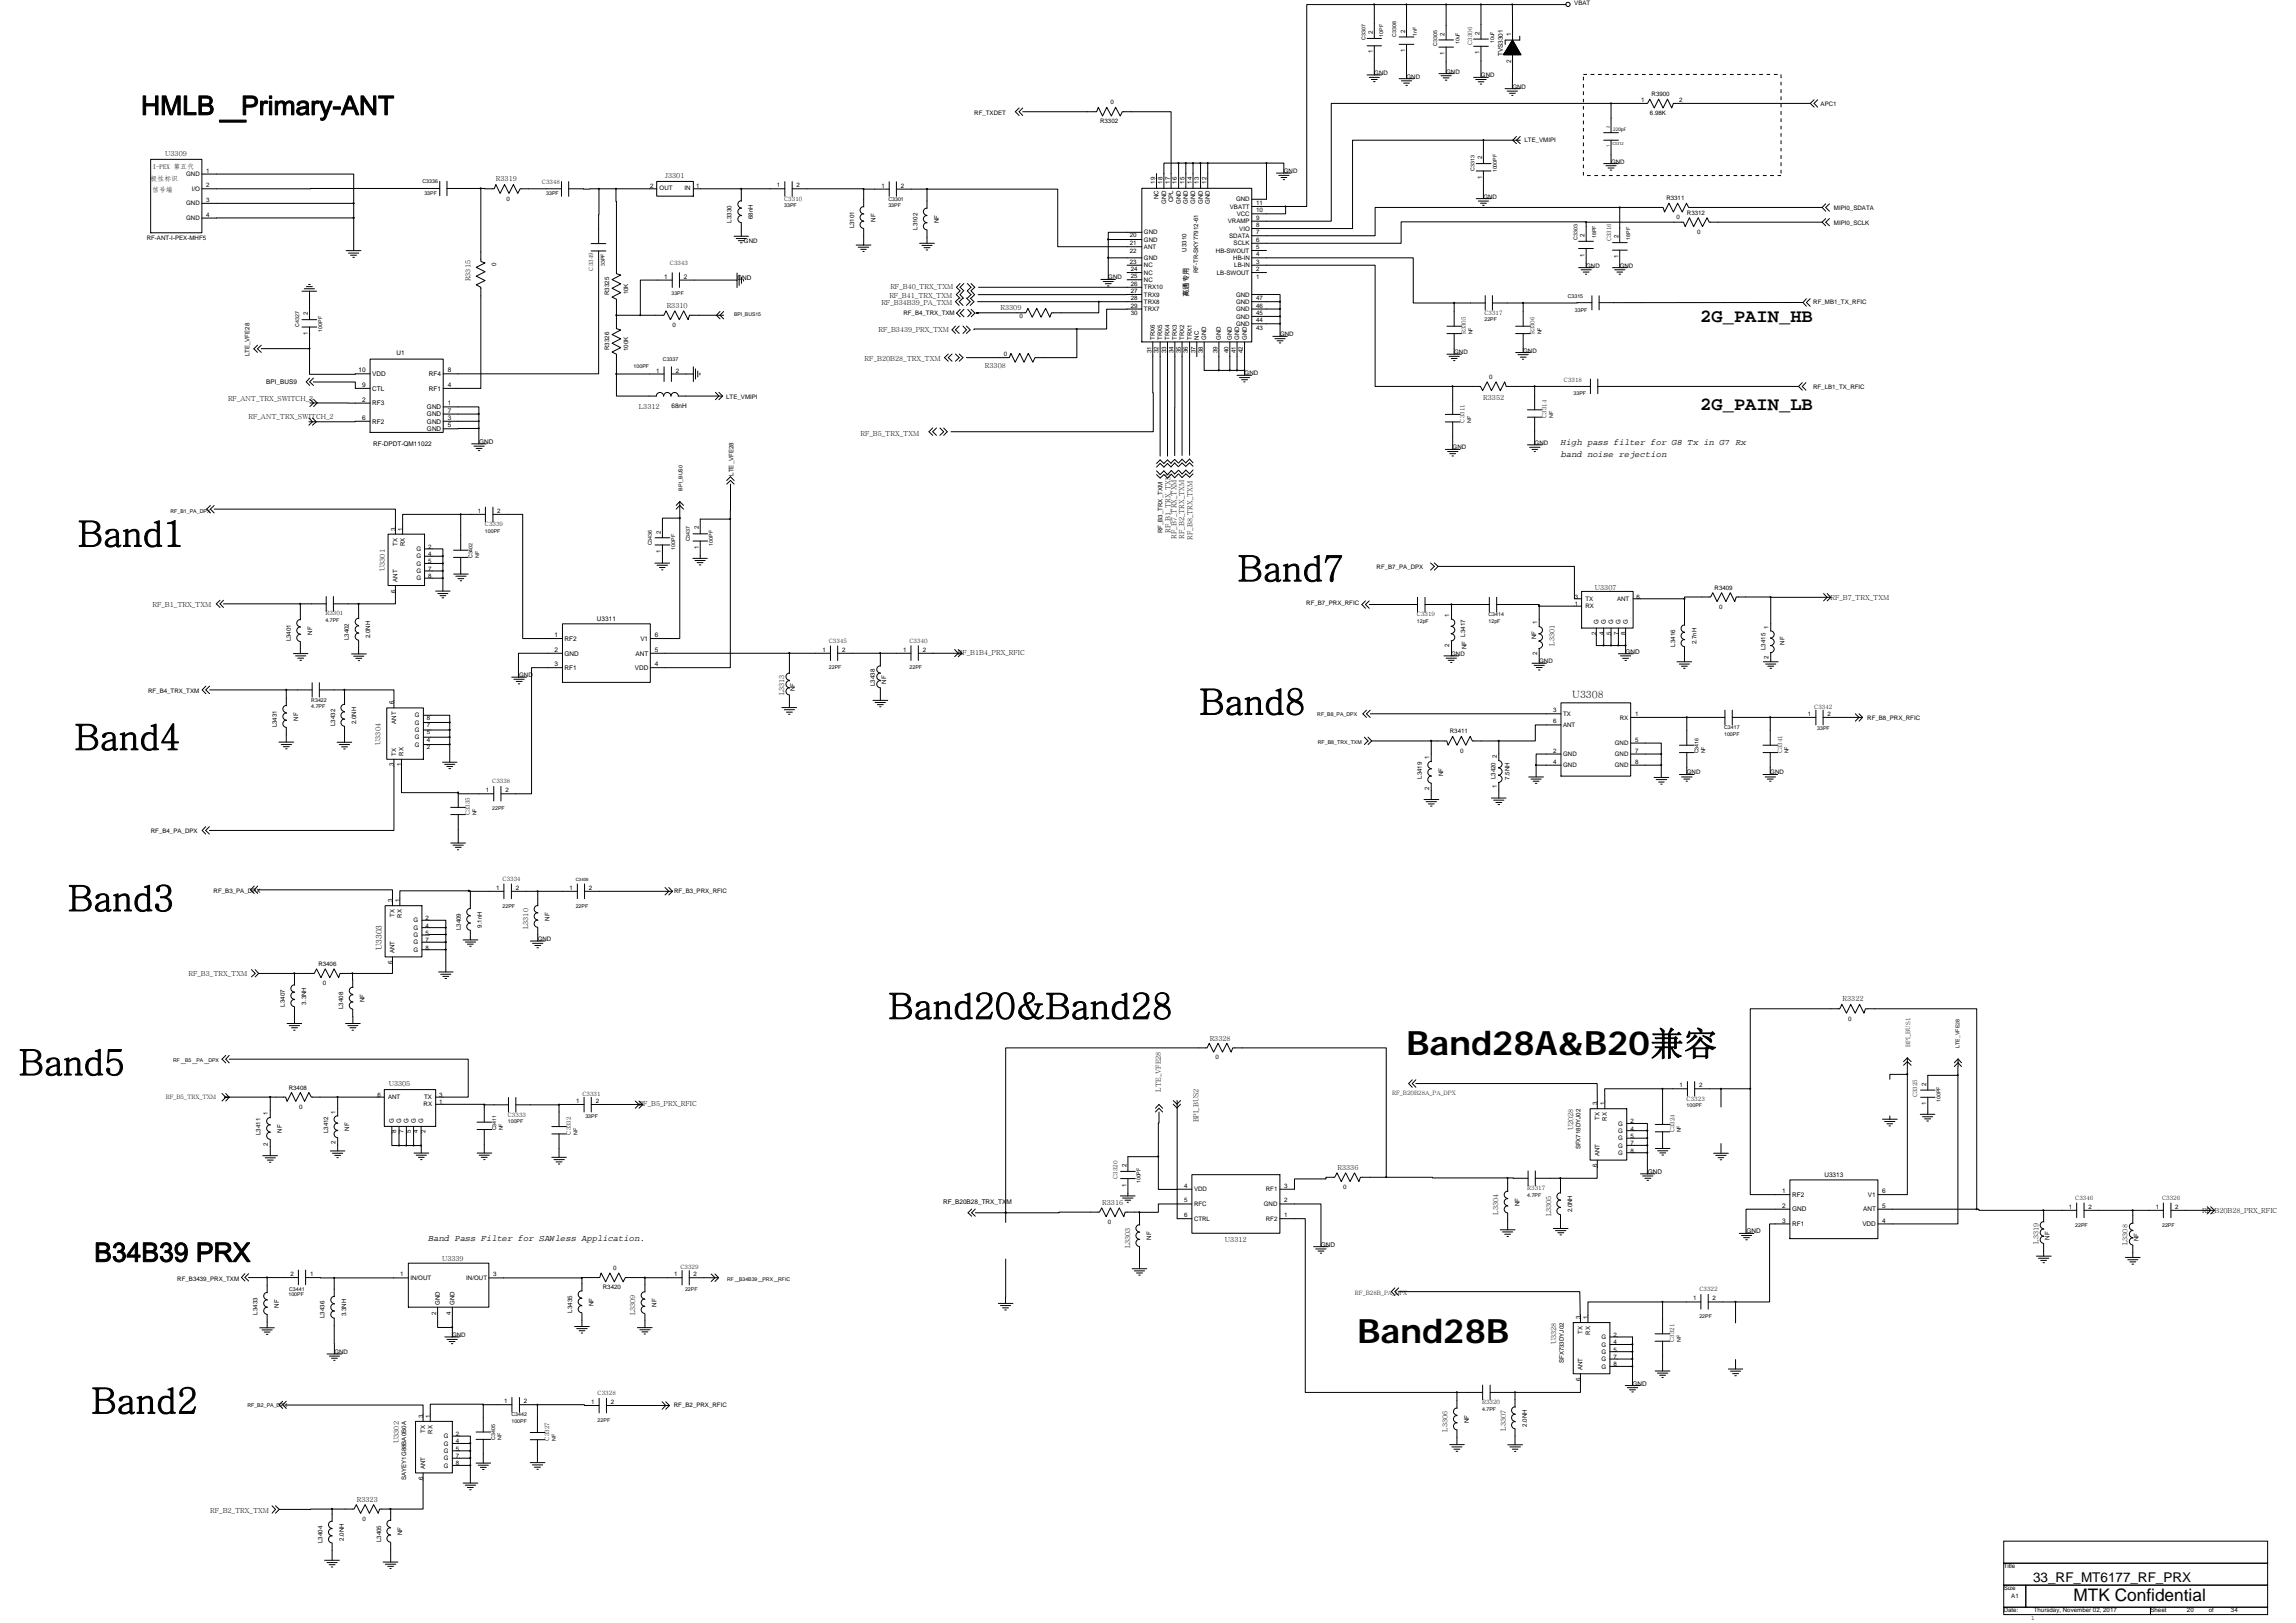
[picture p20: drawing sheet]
<svg xmlns="http://www.w3.org/2000/svg" width="297mm" height="210mm" viewBox="0 0 297 210" stroke-linecap="round" stroke-linejoin="round" font-family="sans-serif">
<defs><g id="words">
<g font-size="4.6">
<text x="10.1" y="70.7">Band1</text>
<text x="160.1" y="75.2">Band7</text>
<text x="155.2" y="92.4">Band8</text>
<text x="9.6" y="97">Band4</text>
<text x="8.8" y="117.9">Band3</text>
<text x="114.9" y="131.8">Band20&amp;Band28</text>
<text x="2.4" y="139.1">Band5</text>
<text x="11.8" y="182.9">Band2</text>
</g>
<g font-size="4.3">
<text x="181.9" y="136.5">Band28A&amp;B20兼容</text>
<text x="175.6" y="173.8">Band28B</text>
</g>
<g font-size="3.4">
<text x="18.2" y="14.9">HMLB</text>
<text x="31.2" y="14.9">Primary-ANT</text>
<text x="31.4" y="15.8" transform="rotate(-90 31.4 15.8)">︳</text>
<text x="12.2" y="163.2">B34B39 PRX</text>
</g>
<g font-size="2.4">
<text x="220" y="41.7">2G_PAIN_HB</text>
<text x="220" y="53.1">2G_PAIN_LB</text>
</g>
<text font-size="2.2" x="268.2" y="207.1">MTK Confidential</text>
<text font-size="1.7" x="263" y="204.7">33_RF_MT6177_RF_PRX</text>
<text font-size="1.3" x="203.4" y="90.3">U3308</text>
<g font-size="1.1">
<text x="201.9" y="57.5">High pass filter for G8 Tx in G7 Rx</text>
<text x="201.9" y="59.1">band noise rejection</text>
<text x="55.4" y="160.6">Band Pass Filter for SAWless Application.</text>
</g>
<g font-size="1">
<text x="153.8" y="38.5" transform="rotate(-90 153.8 38.5)">高通专用</text>
<text x="49.4" y="122.9" transform="rotate(-90 49.4 122.9)">U3303</text>
</g>
<g font-size=".9">
<text x="19.5" y="23.5">极性标识</text>
<text x="19.8" y="21.9">I-PEX 第五代</text>
<text x="21.4" y="20.2">U3309</text>
<text x="64.2" y="23.5">R3319</text>
<text x="86.1" y="23.1">J3301</text>
<text x="19.7" y="24.9">信号端</text>
<text x="60.9" y="36.4" transform="rotate(-90 60.9 36.4)">R3315</text>
<text x="86.3" y="39.9">R3310</text>
<text x="114" y="39.4">RF_B34B39_PA_TXM</text>
<text x="115.1" y="38.5">RF_B41_TRX_TXM</text>
<text x="115.2" y="37.3">RF_B40_TRX_TXM</text>
<text x="129.4" y="40.1">R3309</text>
<text x="111.9" y="46.7">RF_B20B28_TRX_TXM</text>
<text x="113.7" y="42.9">RF_B3439_PRX_TXM</text>
<text x="127.4" y="47.6">R3308</text>
<text x="29.5" y="51.9">RF_ANT_TRX_SWITCH_3</text>
<text x="82.7" y="52.9">L3312</text>
<text x="191.9" y="51.7">R3352</text>
<text x="32.1" y="54.2">RF_ANT_TRX_SWITCH_2</text>
<text x="111.3" y="56.5">RF_B5_TRX_TXM</text>
<text x="151.4" y="69" transform="rotate(-90 151.4 69)">RF_B1_TRX_TXM</text>
<text x="152.2" y="69.7" transform="rotate(-90 152.2 69.7)">RF_B7_TRX_TXM</text>
<text x="153.2" y="69.7" transform="rotate(-90 153.2 69.7)">RF_B2_TRX_TXM</text>
<text x="154.3" y="69.8" transform="rotate(-90 154.3 69.8)">RF_B8_TRX_TXM</text>
<text x="49.8" y="73.9" transform="rotate(-90 49.8 73.9)">U3301</text>
<text x="206.3" y="76.3">U3307</text>
<text x="236.8" y="77.7">RF_B7_TRX_TXM</text>
<text x="19.7" y="78.5">RF_B1_TRX_TXM</text>
<text x="201.1" y="83.5" transform="rotate(-90 201.1 83.5)">L3301</text>
<text x="101.4" y="90" transform="rotate(-90 101.4 90)">L3313</text>
<text x="123.9" y="84.8">RF_B1B4_PRX_RFIC</text>
<text x="49.2" y="96.4" transform="rotate(-90 49.2 96.4)">U3304</text>
<text x="68.3" y="120.2" transform="rotate(-90 68.3 120.2)">L3310</text>
<text x="24.4" y="126.3">RF_B3_TRX_TXM</text>
<text x="238.4" y="129.6">R3322</text>
<text x="156.5" y="134.6">R3328</text>
<text x="50.3" y="140.5">U3305</text>
<text x="82.6" y="143.1">RF_B5_PRX_RFIC</text>
<text x="150.2" y="141.2" transform="rotate(-90 150.2 141.2)">LTE_VFE28</text>
<text x="155" y="145.2" transform="rotate(-90 155 145.2)">BPI_BUS2</text>
<text x="203.5" y="146.3" transform="rotate(-90 203.5 146.3)">U2028</text>
<text x="142.6" y="155.9">R3316</text>
<text x="173" y="151.4">R3336</text>
<text x="146.2" y="161.5" transform="rotate(-90 146.2 161.5)">L3303</text>
<text x="158.5" y="160.7">U3312</text>
<text x="193.8" y="157.2" transform="rotate(-90 193.8 157.2)">L3304</text>
<text x="200.7" y="157.4" transform="rotate(-90 200.7 157.4)">L3305</text>
<text x="263.7" y="160.9" transform="rotate(-90 263.7 160.9)">L3319</text>
<text x="275.2" y="161.1" transform="rotate(-90 275.2 161.1)">L3308</text>
<text x="284.9" y="156.9">RF_B20B28_PRX_RFIC</text>
<text x="57.2" y="163.1">U3339</text>
<text x="82.2" y="170.2" transform="rotate(-90 82.2 170.2)">L3309</text>
<text x="201.3" y="173.9" transform="rotate(-90 201.3 173.9)">U3328</text>
<text x="187.3" y="185.2" transform="rotate(-90 187.3 185.2)">L3306</text>
<text x="194.8" y="185.1" transform="rotate(-90 194.8 185.1)">L3307</text>
<text x="51.6" y="186.7" transform="rotate(-90 51.6 186.7)">U3302</text>
<text x="27.2" y="195.7">RF_B2_TRX_TXM</text>
<text x="46.2" y="194.3">R3323</text>
</g>
<g font-size=".8">
<text x="177.6" y="4.4" transform="rotate(-90 177.6 4.4)">2</text>
<text x="181.8" y="4.2" transform="rotate(-90 181.8 4.2)">2</text>
<text x="186.9" y="4.6" transform="rotate(-90 186.9 4.6)">2</text>
<text x="190.5" y="5.8" transform="rotate(-90 190.5 5.8)">C3306</text>
<text x="191.4" y="4.5" transform="rotate(-90 191.4 4.5)">2</text>
<text x="195.5" y="4.6" transform="rotate(-90 195.5 4.6)">1</text>
<text x="203.7" y=".7">VBAT</text>
<text x="177.6" y="6.9" transform="rotate(-90 177.6 6.9)">1</text>
<text x="177.8" y="9.7">GND</text>
<text x="181.8" y="6.8" transform="rotate(-90 181.8 6.8)">1</text>
<text x="182" y="10.2">GND</text>
<text x="186.9" y="7.1" transform="rotate(-90 186.9 7.1)">1</text>
<text x="187.1" y="9.5">GND</text>
<text x="191.4" y="7" transform="rotate(-90 191.4 7)">1</text>
<text x="191.6" y="10">GND</text>
<text x="194.4" y="7.3" transform="rotate(-90 194.4 7.3)">TVS3301</text>
<text x="195.5" y="8.1" transform="rotate(-90 195.5 8.1)">2</text>
<text x="195.7" y="11.5">GND</text>
<text x="126" y="14.8">RF_TXDET</text>
<text x="142.3" y="16">R3302</text>
<text x="143.7" y="13.5">0</text>
<text x="212.3" y="13.2">1</text>
<text x="213.5" y="14.9">6.98K</text>
<text x="213.7" y="12.4">R3900</text>
<text x="217.3" y="13.2">2</text>
<text x="235.5" y="13.8">APC1</text>
<text x="24.1" y="22.8">GND</text>
<text x="26.7" y="22.3">1</text>
<text x="70.1" y="23.7">C3348</text>
<text x="149.4" y="23.8" transform="rotate(-90 149.4 23.8)">19</text>
<text x="150.4" y="23.8" transform="rotate(-90 150.4 23.8)">18</text>
<text x="151.3" y="23.8" transform="rotate(-90 151.3 23.8)">17</text>
<text x="152.3" y="23.8" transform="rotate(-90 152.3 23.8)">16</text>
<text x="153.2" y="23.8" transform="rotate(-90 153.2 23.8)">15</text>
<text x="154.2" y="23.8" transform="rotate(-90 154.2 23.8)">14</text>
<text x="155.1" y="23.8" transform="rotate(-90 155.1 23.8)">13</text>
<text x="156.1" y="23.8" transform="rotate(-90 156.1 23.8)">12</text>
<text x="166.1" y="22.4">GND</text>
<text x="191.7" y="23.1" transform="rotate(-90 191.7 23.1)">1</text>
<text x="191.7" y="20.6" transform="rotate(-90 191.7 20.6)">2</text>
<text x="197.2" y="18.3">LTE_VMIPI</text>
<text x="208.4" y="21.2">GND</text>
<text x="24.1" y="26.6">GND</text>
<text x="24.1" y="28.5">GND</text>
<text x="24.8" y="24.7">I/O</text>
<text x="26.7" y="24.2">2</text>
<text x="26.7" y="26.1">3</text>
<text x="26.7" y="28">4</text>
<text x="65.5" y="26">0</text>
<text x="84.1" y="24.3">2</text>
<text x="85.3" y="24.6">OUT</text>
<text x="88.6" y="24.6">IN</text>
<text x="90.1" y="24.3">1</text>
<text x="94.7" y="28.8" transform="rotate(-90 94.7 28.8)">L3330</text>
<text x="97.4" y="28.4" transform="rotate(-90 97.4 28.4)">68nH</text>
<text x="100.5" y="24.3">1</text>
<text x="101.4" y="26">C3310</text>
<text x="103" y="24.3">2</text>
<text x="110.5" y="29.5" transform="rotate(-90 110.5 29.5)">L3101</text>
<text x="113.3" y="28.7" transform="rotate(-90 113.3 28.7)">NF</text>
<text x="114" y="24.3">1</text>
<text x="116.6" y="24.3">2</text>
<text x="118.7" y="29.7" transform="rotate(-90 118.7 29.7)">L3102</text>
<text x="121.5" y="28.9" transform="rotate(-90 121.5 28.9)">NF</text>
<text x="149.9" y="25.8" transform="rotate(-90 149.9 25.8)">NC</text>
<text x="150.9" y="26.4" transform="rotate(-90 150.9 26.4)">GND</text>
<text x="151.8" y="26.2" transform="rotate(-90 151.8 26.2)">CPL</text>
<text x="152.8" y="26.4" transform="rotate(-90 152.8 26.4)">GND</text>
<text x="153.7" y="26.4" transform="rotate(-90 153.7 26.4)">GND</text>
<text x="154.6" y="26.4" transform="rotate(-90 154.6 26.4)">GND</text>
<text x="155.6" y="26.4" transform="rotate(-90 155.6 26.4)">GND</text>
<text x="156.5" y="26.4" transform="rotate(-90 156.5 26.4)">GND</text>
<text x="158.9" y="28.9">VRAMP</text>
<text x="159.1" y="27">VBATT</text>
<text x="159.9" y="26.1">GND</text>
<text x="160" y="27.9">VCC</text>
<text x="160.3" y="29.8">VIO</text>
<text x="162.5" y="29.4">8</text>
<text x="162.5" y="28.4">9</text>
<text x="162.5" y="27.5">10</text>
<text x="162.5" y="26.5">11</text>
<text x="191.9" y="25.7">GND</text>
<text x="215.6" y="25.9">R3311</text>
<text x="216.9" y="28.4">0</text>
<text x="218.2" y="27.8">R3312</text>
<text x="237.3" y="27.2">MIPI0_SDATA</text>
<text x="237.3" y="29.1">MIPI0_SCLK</text>
<text x="19" y="31.1">RF-ANT-I-PEX-MHF5</text>
<text x="64.2" y="34.4" transform="rotate(-90 64.2 34.4)">0</text>
<text x="76.7" y="35" transform="rotate(-90 76.7 35)">C3349</text>
<text x="86.7" y="34.3">C3343</text>
<text x="96.2" y="31.5">GND</text>
<text x="146.2" y="30.7">20</text>
<text x="146.2" y="31.7">21</text>
<text x="146.2" y="32.7">22</text>
<text x="146.2" y="34.1">23</text>
<text x="146.3" y="35.1">24</text>
<text x="148" y="30.3">GND</text>
<text x="148" y="31.3">GND</text>
<text x="148" y="32.2">ANT</text>
<text x="148" y="33.6">GND</text>
<text x="148" y="34.6">NC</text>
<text x="148" y="35.5">NC</text>
<text x="153.5" y="32.6" transform="rotate(-90 153.5 32.6)">U3310</text>
<text x="155" y="35.4" transform="rotate(-90 155 35.4)">RF-TR-SKY77912-61</text>
<text x="157.3" y="32.7">HB-SWOUT</text>
<text x="157.4" y="35.5">LB-SWOUT</text>
<text x="159" y="30.8">SDATA</text>
<text x="159.6" y="33.6">HB-IN</text>
<text x="159.6" y="31.8">SCLK</text>
<text x="159.7" y="34.6">LB-IN</text>
<text x="162.5" y="35.1">2</text>
<text x="162.5" y="34.1">3</text>
<text x="162.5" y="33.2">4</text>
<text x="162.5" y="32.2">5</text>
<text x="162.5" y="31.3">6</text>
<text x="162.5" y="30.3">7</text>
<text x="205" y="33.2" transform="rotate(-90 205 33.2)">1</text>
<text x="205" y="30.6" transform="rotate(-90 205 30.6)">2</text>
<text x="205.2" y="34.6">GND</text>
<text x="208.4" y="31.2" transform="rotate(-90 208.4 31.2)">C3316</text>
<text x="209.4" y="33.4" transform="rotate(-90 209.4 33.4)">1</text>
<text x="209.4" y="30.8" transform="rotate(-90 209.4 30.8)">2</text>
<text x="209.5" y="34.6">GND</text>
<text x="219.6" y="30.3">0</text>
<text x="39.8" y="40.8" transform="rotate(-90 39.8 40.8)">2</text>
<text x="78.8" y="38.2" transform="rotate(-90 78.8 38.2)">R3325</text>
<text x="81.3" y="38.1" transform="rotate(-90 81.3 38.1)">10K</text>
<text x="85.9" y="36">1</text>
<text x="88.5" y="36">2</text>
<text x="95.4" y="36.3">GND</text>
<text x="116.9" y="40.7">RF_B4_TRX_TXM</text>
<text x="131.9" y="41.1">0</text>
<text x="143.4" y="36.2">GND</text>
<text x="146.3" y="36">25</text>
<text x="146.3" y="37">26</text>
<text x="146.3" y="37.9">27</text>
<text x="146.3" y="38.9">28</text>
<text x="146.3" y="39.8">29</text>
<text x="146.3" y="40.7">30</text>
<text x="148" y="36.5">NC</text>
<text x="148" y="37.4">TRX10</text>
<text x="148" y="38.4">TRX9</text>
<text x="148" y="39.3">TRX8</text>
<text x="148" y="40.3">TRX7</text>
<text x="159.9" y="41.2">GND</text>
<text x="159.9" y="40.3">GND</text>
<text x="159.9" y="39.3">GND</text>
<text x="159.9" y="38.4">GND</text>
<text x="162.5" y="36.1">1</text>
<text x="162.5" y="41.7">44</text>
<text x="162.5" y="40.7">45</text>
<text x="162.5" y="39.8">46</text>
<text x="162.5" y="38.8">47</text>
<text x="192" y="40.7">C3317</text>
<text x="234.6" y="39.4">RF_MB1_TX_RFIC</text>
<text x="32.3" y="46.1" transform="rotate(-90 32.3 46.1)">LTE_VFE28</text>
<text x="39.8" y="43.3" transform="rotate(-90 39.8 43.3)">1</text>
<text x="51.3" y="45.9">U1</text>
<text x="78.8" y="45.3" transform="rotate(-90 78.8 45.3)">R3326</text>
<text x="81.3" y="45.4" transform="rotate(-90 81.3 45.4)">100K</text>
<text x="87" y="42.3">0</text>
<text x="129.9" y="46.1">0</text>
<text x="149" y="45.7" transform="rotate(-90 149 45.7)">31</text>
<text x="149.4" y="44" transform="rotate(-90 149.4 44)">TRX6</text>
<text x="149.9" y="45.7" transform="rotate(-90 149.9 45.7)">32</text>
<text x="150.4" y="44" transform="rotate(-90 150.4 44)">TRX5</text>
<text x="150.9" y="45.7" transform="rotate(-90 150.9 45.7)">33</text>
<text x="151.3" y="44" transform="rotate(-90 151.3 44)">TRX4</text>
<text x="151.8" y="45.7" transform="rotate(-90 151.8 45.7)">34</text>
<text x="152.3" y="44" transform="rotate(-90 152.3 44)">TRX3</text>
<text x="152.8" y="45.7" transform="rotate(-90 152.8 45.7)">35</text>
<text x="153.2" y="44" transform="rotate(-90 153.2 44)">TRX2</text>
<text x="153.7" y="45.7" transform="rotate(-90 153.7 45.7)">36</text>
<text x="154.2" y="44" transform="rotate(-90 154.2 44)">TRX1</text>
<text x="154.7" y="45.7" transform="rotate(-90 154.7 45.7)">37</text>
<text x="155.1" y="44" transform="rotate(-90 155.1 44)">NC</text>
<text x="155.6" y="45.7" transform="rotate(-90 155.6 45.7)">38</text>
<text x="156.1" y="44" transform="rotate(-90 156.1 44)">GND</text>
<text x="157.5" y="45.7" transform="rotate(-90 157.5 45.7)">39</text>
<text x="158" y="44" transform="rotate(-90 158 44)">GND</text>
<text x="158.9" y="45.7" transform="rotate(-90 158.9 45.7)">40</text>
<text x="159.4" y="44" transform="rotate(-90 159.4 44)">GND</text>
<text x="159.9" y="45.7" transform="rotate(-90 159.9 45.7)">41</text>
<text x="159.9" y="42.2">GND</text>
<text x="160.3" y="44" transform="rotate(-90 160.3 44)">GND</text>
<text x="160.8" y="45.7" transform="rotate(-90 160.8 45.7)">42</text>
<text x="161.3" y="44" transform="rotate(-90 161.3 44)">GND</text>
<text x="162.5" y="42.7">43</text>
<text x="165.6" y="43.5">GND</text>
<text x="188.1" y="45.8">GND</text>
<text x="189.6" y="43.3" transform="rotate(-90 189.6 43.3)">R3305</text>
<text x="197.1" y="45.6">GND</text>
<text x="198.5" y="43.3" transform="rotate(-90 198.5 43.3)">R3306</text>
<text x="34.4" y="49.7">BPI_BUS9</text>
<text x="46.4" y="48.2">10</text>
<text x="46.8" y="52">2</text>
<text x="46.8" y="50.1">9</text>
<text x="48.2" y="52.5">RF3</text>
<text x="48.2" y="50.5">CTL</text>
<text x="48.2" y="48.7">VDD</text>
<text x="55.2" y="52.9">GND</text>
<text x="55.2" y="53.9">GND</text>
<text x="55.5" y="48.7">RF4</text>
<text x="55.5" y="50.5">RF1</text>
<text x="57.9" y="48.2">8</text>
<text x="57.9" y="52.4">1</text>
<text x="57.9" y="53.4">7</text>
<text x="57.9" y="50.1">4</text>
<text x="84.9" y="48.2">1</text>
<text x="86.9" y="52.8">68nH</text>
<text x="87.4" y="48.2">2</text>
<text x="94" y="51.6">LTE_VMIPI</text>
<text x="161" y="48.6">GND</text>
<text x="192.7" y="49">0</text>
<text x="202.3" y="49.4">C3318</text>
<text x="234.6" y="50.4">RF_LB1_TX_RFIC</text>
<text x="46.8" y="54.3">6</text>
<text x="48.2" y="54.8">RF2</text>
<text x="48.3" y="57.7">RF-DPDT-QM11022</text>
<text x="55.2" y="54.8">GND</text>
<text x="55.2" y="55.8">GND</text>
<text x="57.9" y="54.3">3</text>
<text x="57.9" y="55.3">5</text>
<text x="62" y="57.4">GND</text>
<text x="187.9" y="58.1">GND</text>
<text x="189.5" y="54.7" transform="rotate(-90 189.5 54.7)">C3311</text>
<text x="198.5" y="57.6">GND</text>
<text x="200.1" y="54.1" transform="rotate(-90 200.1 54.1)">C3314</text>
<text x="94.9" y="61.6" transform="rotate(-90 94.9 61.6)">LTE_VFE28</text>
<text x="51.2" y="68.6" transform="rotate(-90 51.2 68.6)">3</text>
<text x="51.4" y="70.6" transform="rotate(-90 51.4 70.6)">TX</text>
<text x="52.1" y="68.6" transform="rotate(-90 52.1 68.6)">1</text>
<text x="52.4" y="70.7" transform="rotate(-90 52.4 70.7)">RX</text>
<text x="53.9" y="71.3">G</text>
<text x="55.4" y="71">2</text>
<text x="55.4" y="72">4</text>
<text x="61.8" y="66.4">1</text>
<text x="62.7" y="68.1">C3339</text>
<text x="64.3" y="66.4">2</text>
<text x="85.5" y="71.5" transform="rotate(-90 85.5 71.5)">1</text>
<text x="85.5" y="69" transform="rotate(-90 85.5 69)">2</text>
<text x="90.4" y="71" transform="rotate(-90 90.4 71)">1</text>
<text x="90.4" y="68.5" transform="rotate(-90 90.4 68.5)">2</text>
<text x="150.4" y="69" transform="rotate(-90 150.4 69)">RF_B3_TRX_TXM</text>
<text x="51.2" y="76.7" transform="rotate(-90 51.2 76.7)">6</text>
<text x="51.4" y="75.3" transform="rotate(-90 51.4 75.3)">ANT</text>
<text x="53.9" y="75.1">G</text>
<text x="53.9" y="73.2">G</text>
<text x="53.9" y="72.2">G</text>
<text x="53.9" y="74.1">G</text>
<text x="55.4" y="74.8">8</text>
<text x="55.4" y="72.9">5</text>
<text x="55.4" y="73.9">7</text>
<text x="178.1" y="73.7">RF_B7_PA_DPX</text>
<text x="203.7" y="77.5">3</text>
<text x="205.1" y="77.7">TX</text>
<text x="209.2" y="77.7">ANT</text>
<text x="211.7" y="77.5">6</text>
<text x="221.8" y="76.3">R3409</text>
<text x="37.6" y="83" transform="rotate(-90 37.6 83)">L3401</text>
<text x="40.4" y="82.1" transform="rotate(-90 40.4 82.1)">NF</text>
<text x="42.1" y="79.6">R3301</text>
<text x="45.1" y="82.8" transform="rotate(-90 45.1 82.8)">L3402</text>
<text x="47.9" y="82.6" transform="rotate(-90 47.9 82.6)">2.0NH</text>
<text x="71.7" y="82.4">1</text>
<text x="73" y="82.9">RF2</text>
<text x="77.2" y="80.3">U3311</text>
<text x="82.8" y="82.9">V1</text>
<text x="84.7" y="82.4">6</text>
<text x="107.2" y="83.2">C3345</text>
<text x="117.7" y="83.2">C3340</text>
<text x="169" y="78.2">RF_B7_PRX_RFIC</text>
<text x="183.3" y="79.7">C3319</text>
<text x="187.5" y="83.8" transform="rotate(-90 187.5 83.8)">2</text>
<text x="187.5" y="79.8" transform="rotate(-90 187.5 79.8)">1</text>
<text x="189.7" y="84" transform="rotate(-90 189.7 84)">NF L3417</text>
<text x="198.8" y="82.7" transform="rotate(-90 198.8 82.7)">NF</text>
<text x="198.9" y="80.8" transform="rotate(-90 198.9 80.8)">1</text>
<text x="203.7" y="78.4">1</text>
<text x="205.1" y="78.7">RX</text>
<text x="206.5" y="82.2" transform="rotate(-90 206.5 82.2)">2</text>
<text x="206.8" y="80.8" transform="rotate(-90 206.8 80.8)">G</text>
<text x="207.5" y="82.2" transform="rotate(-90 207.5 82.2)">4</text>
<text x="207.7" y="80.8" transform="rotate(-90 207.7 80.8)">G</text>
<text x="208.4" y="82.2" transform="rotate(-90 208.4 82.2)">5</text>
<text x="208.7" y="80.8" transform="rotate(-90 208.7 80.8)">G</text>
<text x="209.4" y="82.2" transform="rotate(-90 209.4 82.2)">7</text>
<text x="209.7" y="80.8" transform="rotate(-90 209.7 80.8)">G</text>
<text x="210.3" y="82.2" transform="rotate(-90 210.3 82.2)">8</text>
<text x="210.6" y="80.8" transform="rotate(-90 210.6 80.8)">G</text>
<text x="216.7" y="83.7" transform="rotate(-90 216.7 83.7)">L3416</text>
<text x="219.5" y="83.3" transform="rotate(-90 219.5 83.3)">2.7nH</text>
<text x="222.4" y="78.8">0</text>
<text x="228.8" y="81.4" transform="rotate(-90 228.8 81.4)">1</text>
<text x="230.9" y="83.4" transform="rotate(-90 230.9 83.4)">NF</text>
<text x="19.2" y="89.6">RF_B4_TRX_TXM</text>
<text x="67.2" y="87.6">GND</text>
<text x="71.7" y="84.3">2</text>
<text x="71.7" y="86.2">3</text>
<text x="73" y="84.8">GND</text>
<text x="73" y="86.7">RF1</text>
<text x="82.1" y="86.7">VDD</text>
<text x="82.2" y="84.8">ANT</text>
<text x="84.7" y="86.2">4</text>
<text x="84.7" y="84.3">5</text>
<text x="102.8" y="89.4" transform="rotate(-90 102.8 89.4)">NF</text>
<text x="106.4" y="84.3">1</text>
<text x="109" y="84.3">2</text>
<text x="113.2" y="88.8" transform="rotate(-90 113.2 88.8)">L3438</text>
<text x="114.6" y="88.5" transform="rotate(-90 114.6 88.5)">NF</text>
<text x="116.8" y="84.3">1</text>
<text x="119.4" y="84.3">2</text>
<text x="187.7" y="84.9">GND</text>
<text x="198.9" y="84.7" transform="rotate(-90 198.9 84.7)">2</text>
<text x="199.1" y="85.8">GND</text>
<text x="210.3" y="84.6">GND</text>
<text x="228.4" y="84.1" transform="rotate(-90 228.4 84.1)">L3415</text>
<text x="228.8" y="85.3" transform="rotate(-90 228.8 85.3)">2</text>
<text x="35.8" y="94.1" transform="rotate(-90 35.8 94.1)">L3431</text>
<text x="38.6" y="93.2" transform="rotate(-90 38.6 93.2)">NF</text>
<text x="43.3" y="94" transform="rotate(-90 43.3 94)">L3432</text>
<text x="46.1" y="93.7" transform="rotate(-90 46.1 93.7)">2.0NH</text>
<text x="51" y="91.1" transform="rotate(-90 51 91.1)">6</text>
<text x="51.2" y="93.6" transform="rotate(-90 51.2 93.6)">ANT</text>
<text x="53.7" y="92.8">G</text>
<text x="53.7" y="94.7">G</text>
<text x="53.7" y="95.7">G</text>
<text x="53.7" y="93.7">G</text>
<text x="55.2" y="93.1">8</text>
<text x="55.2" y="95">5</text>
<text x="55.2" y="95.9">4</text>
<text x="55.2" y="94">7</text>
<text x="187.6" y="94.9">R3411</text>
<text x="201" y="92.2">3</text>
<text x="201" y="93.6">6</text>
<text x="202.2" y="92.6">TX</text>
<text x="202.2" y="94.1">ANT</text>
<text x="209.6" y="93.1">RX</text>
<text x="211.5" y="92.6">1</text>
<text x="211.5" y="95.9">5</text>
<text x="233.9" y="92.6">1</text>
<text x="234.7" y="91.7">C3342</text>
<text x="236.4" y="92.6">2</text>
<text x="241.6" y="93.2">RF_B8_PRX_RFIC</text>
<text x="51" y="99.1" transform="rotate(-90 51 99.1)">3</text>
<text x="51.2" y="97.7" transform="rotate(-90 51.2 97.7)">TX</text>
<text x="51.9" y="99.1" transform="rotate(-90 51.9 99.1)">1</text>
<text x="52.2" y="97.7" transform="rotate(-90 52.2 97.7)">RX</text>
<text x="53.7" y="96.6">G</text>
<text x="55.2" y="96.9">2</text>
<text x="63.7" y="101.4">C3338</text>
<text x="183.9" y="100.8" transform="rotate(-90 183.9 100.8)">L3419</text>
<text x="184.9" y="98.2" transform="rotate(-90 184.9 98.2)">1</text>
<text x="186.7" y="100.5" transform="rotate(-90 186.7 100.5)">NF</text>
<text x="188.9" y="97.4">0</text>
<text x="193.5" y="100.8" transform="rotate(-90 193.5 100.8)">L3420</text>
<text x="193.6" y="98" transform="rotate(-90 193.6 98)">2</text>
<text x="195.3" y="100.9" transform="rotate(-90 195.3 100.9)">7.5NH</text>
<text x="201" y="97.4">2</text>
<text x="201" y="98.8">4</text>
<text x="202.2" y="97.8">GND</text>
<text x="202.2" y="99.3">GND</text>
<text x="208.9" y="96.4">GND</text>
<text x="208.9" y="97.8">GND</text>
<text x="208.9" y="99.3">GND</text>
<text x="211.5" y="97.4">7</text>
<text x="211.5" y="98.8">8</text>
<text x="218.2" y="100.2">GND</text>
<text x="229" y="100.2">GND</text>
<text x="230.5" y="97.5" transform="rotate(-90 230.5 97.5)">C3341</text>
<text x="19.5" y="107.8">RF_B4_PA_DPX</text>
<text x="60.8" y="105.5" transform="rotate(-90 60.8 105.5)">C3335</text>
<text x="62.9" y="102.5">1</text>
<text x="65.4" y="102.5">2</text>
<text x="184.9" y="102.2" transform="rotate(-90 184.9 102.2)">2</text>
<text x="193.6" y="102" transform="rotate(-90 193.6 102)">1</text>
<text x="65" y="114">C3334</text>
<text x="27.6" y="115.5">RF_B3_PA_DPX</text>
<text x="50.8" y="116.7" transform="rotate(-90 50.8 116.7)">3</text>
<text x="51.1" y="118.6" transform="rotate(-90 51.1 118.6)">TX</text>
<text x="51.7" y="116.7" transform="rotate(-90 51.7 116.7)">1</text>
<text x="52" y="118.7" transform="rotate(-90 52 118.7)">RX</text>
<text x="53.5" y="119.3">G</text>
<text x="55" y="119.1">2</text>
<text x="64.2" y="115.1">1</text>
<text x="66.7" y="115.1">2</text>
<text x="71.1" y="119.1" transform="rotate(-90 71.1 119.1)">NF</text>
<text x="73.7" y="115.1">1</text>
<text x="76.2" y="115.1">2</text>
<text x="87.2" y="115.5">RF_B3_PRX_RFIC</text>
<text x="41.2" y="125">R3406</text>
<text x="50.8" y="124.7" transform="rotate(-90 50.8 124.7)">6</text>
<text x="51.1" y="123.3" transform="rotate(-90 51.1 123.3)">ANT</text>
<text x="53.5" y="123.1">G</text>
<text x="53.5" y="121.2">G</text>
<text x="53.5" y="120.3">G</text>
<text x="53.5" y="122.2">G</text>
<text x="55" y="122.9">8</text>
<text x="55" y="121">5</text>
<text x="55" y="120">4</text>
<text x="55" y="121.9">7</text>
<text x="59.6" y="120.4" transform="rotate(-90 59.6 120.4)">L3409</text>
<text x="62.4" y="120" transform="rotate(-90 62.4 120)">9.1nH</text>
<text x="69.6" y="121.7">GND</text>
<text x="36.8" y="130.2" transform="rotate(-90 36.8 130.2)">L3407</text>
<text x="39.6" y="130" transform="rotate(-90 39.6 130)">3.3NH</text>
<text x="41.8" y="127.4">0</text>
<text x="44.4" y="130.6" transform="rotate(-90 44.4 130.6)">L3408</text>
<text x="47.1" y="129.7" transform="rotate(-90 47.1 129.7)">NF</text>
<text x="157.3" y="137.1">0</text>
<text x="239.1" y="132">0</text>
<text x="247.1" y="135.4" transform="rotate(-90 247.1 135.4)">BPI_BUS1</text>
<text x="21.4" y="142.2">RF_B5_TRX_TXM</text>
<text x="37.4" y="141">R3408</text>
<text x="38.7" y="143.4">0</text>
<text x="48.8" y="141.9">6</text>
<text x="50.2" y="142.2">ANT</text>
<text x="54.8" y="143.2">RX</text>
<text x="54.9" y="142.2">TX</text>
<text x="56.8" y="142.9">1</text>
<text x="56.8" y="141.9">3</text>
<text x="74.5" y="142.7">1</text>
<text x="75.3" y="141.8">C3331</text>
<text x="77.1" y="142.7">2</text>
<text x="180.1" y="141.6">RF_B20B28A_PA_DPX</text>
<text x="206.6" y="143" transform="rotate(-90 206.6 143)">3</text>
<text x="207.6" y="143" transform="rotate(-90 207.6 143)">1</text>
<text x="217.3" y="140.7">1</text>
<text x="218.2" y="142.4">C3323</text>
<text x="219.8" y="140.7">2</text>
<text x="248" y="142" transform="rotate(-90 248 142)">C3325</text>
<text x="249.2" y="143" transform="rotate(-90 249.2 143)">1</text>
<text x="249.2" y="140.4" transform="rotate(-90 249.2 140.4)">2</text>
<text x="33.7" y="146.9" transform="rotate(-90 33.7 146.9)">L3411</text>
<text x="34.7" y="148.3" transform="rotate(-90 34.7 148.3)">2</text>
<text x="34.7" y="144.3" transform="rotate(-90 34.7 144.3)">1</text>
<text x="36.5" y="146.5" transform="rotate(-90 36.5 146.5)">NF</text>
<text x="42.5" y="146.6" transform="rotate(-90 42.5 146.6)">L3412</text>
<text x="43.4" y="148" transform="rotate(-90 43.4 148)">2</text>
<text x="43.4" y="144.1" transform="rotate(-90 43.4 144.1)">1</text>
<text x="45.2" y="146.3" transform="rotate(-90 45.2 146.3)">NF</text>
<text x="51" y="145.2" transform="rotate(-90 51 145.2)">G</text>
<text x="51.3" y="146.6" transform="rotate(-90 51.3 146.6)">8</text>
<text x="51.9" y="145.2" transform="rotate(-90 51.9 145.2)">G</text>
<text x="52.2" y="146.6" transform="rotate(-90 52.2 146.6)">7</text>
<text x="52.8" y="145.2" transform="rotate(-90 52.8 145.2)">G</text>
<text x="53.1" y="146.6" transform="rotate(-90 53.1 146.6)">5</text>
<text x="53.8" y="145.2" transform="rotate(-90 53.8 145.2)">G</text>
<text x="54.1" y="146.6" transform="rotate(-90 54.1 146.6)">4</text>
<text x="54.8" y="145.2" transform="rotate(-90 54.8 145.2)">G</text>
<text x="55.1" y="146.6" transform="rotate(-90 55.1 146.6)">2</text>
<text x="65.7" y="144.5">C3333</text>
<text x="73.8" y="146.8" transform="rotate(-90 73.8 146.8)">C3332</text>
<text x="204.5" y="148.7" transform="rotate(-90 204.5 148.7)">SFX718DYJ02</text>
<text x="206.9" y="149.6" transform="rotate(-90 206.9 149.6)">ANT</text>
<text x="206.9" y="144.9" transform="rotate(-90 206.9 144.9)">TX</text>
<text x="207.9" y="145" transform="rotate(-90 207.9 145)">RX</text>
<text x="209.4" y="149.4">G</text>
<text x="209.4" y="147.5">G</text>
<text x="209.4" y="145.6">G</text>
<text x="209.4" y="146.6">G</text>
<text x="209.4" y="148.5">G</text>
<text x="210.9" y="149.1">8</text>
<text x="210.9" y="147.3">5</text>
<text x="210.9" y="145.4">2</text>
<text x="210.9" y="146.3">4</text>
<text x="210.9" y="148.2">7</text>
<text x="216.6" y="146.5" transform="rotate(-90 216.6 146.5)">C3324</text>
<text x="122" y="155.8">RF_B20B28_TRX_TXM</text>
<text x="144.6" y="152.5" transform="rotate(-90 144.6 152.5)">C3320</text>
<text x="145.7" y="153.5" transform="rotate(-90 145.7 153.5)">1</text>
<text x="145.7" y="151" transform="rotate(-90 145.7 151)">2</text>
<text x="153.2" y="153.7">4</text>
<text x="153.2" y="155.6">5</text>
<text x="154.5" y="154.1">VDD</text>
<text x="163.8" y="154.1">RF1</text>
<text x="166.1" y="155.6">2</text>
<text x="166.1" y="153.7">3</text>
<text x="173.8" y="153.8">0</text>
<text x="197.6" y="154">R3317</text>
<text x="206.6" y="151" transform="rotate(-90 206.6 151)">6</text>
<text x="213.2" y="151.9">GND</text>
<text x="230.5" y="154.4">1</text>
<text x="231.9" y="154.9">RF2</text>
<text x="236" y="152.3">U3313</text>
<text x="241.7" y="154.9">V1</text>
<text x="243.5" y="154.4">6</text>
<text x="268.5" y="155.3">C3346</text>
<text x="279.7" y="155.3">C3326</text>
<text x="143.3" y="158.4">0</text>
<text x="148.9" y="160.4" transform="rotate(-90 148.9 160.4)">NF</text>
<text x="153.2" y="157.5">6</text>
<text x="154.5" y="156">RFC</text>
<text x="154.5" y="157.9">CTRL</text>
<text x="163.5" y="156">GND</text>
<text x="163.8" y="157.9">RF2</text>
<text x="166.1" y="157.5">1</text>
<text x="170.9" y="161.3">GND</text>
<text x="196.6" y="156.1" transform="rotate(-90 196.6 156.1)">NF</text>
<text x="203.4" y="156.9" transform="rotate(-90 203.4 156.9)">2.0NH</text>
<text x="226" y="159.6">GND</text>
<text x="230.5" y="156.3">2</text>
<text x="230.5" y="158.2">3</text>
<text x="231.9" y="156.7">GND</text>
<text x="231.9" y="158.6">RF1</text>
<text x="240.9" y="158.6">VDD</text>
<text x="241" y="156.7">ANT</text>
<text x="243.5" y="158.2">4</text>
<text x="243.5" y="156.3">5</text>
<text x="265.1" y="160.4" transform="rotate(-90 265.1 160.4)">NF</text>
<text x="267.6" y="156.4">1</text>
<text x="270.2" y="156.4">2</text>
<text x="276.7" y="160.6" transform="rotate(-90 276.7 160.6)">NF</text>
<text x="278.9" y="156.4">1</text>
<text x="281.4" y="156.4">2</text>
<text x="22.9" y="165.7">RF_B3439_PRX_TXM</text>
<text x="37.6" y="165.1">2</text>
<text x="40.1" y="165.1">1</text>
<text x="51.8" y="165.1">1</text>
<text x="53.1" y="165.6">IN/OUT</text>
<text x="60.3" y="165.6">IN/OUT</text>
<text x="63.8" y="165.1">3</text>
<text x="78" y="166.8">R3420</text>
<text x="79.3" y="164.3">0</text>
<text x="87.2" y="165.1">1</text>
<text x="88" y="164.2">C3329</text>
<text x="89.7" y="165.1">2</text>
<text x="175.3" y="167.6">RF_B28B_PA_DPX</text>
<text x="219.9" y="167.1">C3322</text>
<text x="33.3" y="170.1" transform="rotate(-90 33.3 170.1)">L3433</text>
<text x="36.1" y="169.2" transform="rotate(-90 36.1 169.2)">NF</text>
<text x="42" y="170.5" transform="rotate(-90 42 170.5)">L3436</text>
<text x="44.8" y="170.3" transform="rotate(-90 44.8 170.3)">3.3NH</text>
<text x="56.4" y="170.2" transform="rotate(-90 56.4 170.2)">2</text>
<text x="56.9" y="168.8" transform="rotate(-90 56.9 168.8)">GND</text>
<text x="58.3" y="170.2" transform="rotate(-90 58.3 170.2)">4</text>
<text x="58.5" y="173">GND</text>
<text x="58.8" y="168.8" transform="rotate(-90 58.8 168.8)">GND</text>
<text x="74" y="169.8" transform="rotate(-90 74 169.8)">L3435</text>
<text x="76.8" y="169" transform="rotate(-90 76.8 169)">NF</text>
<text x="84.9" y="169.1" transform="rotate(-90 84.9 169.1)">NF</text>
<text x="204.5" y="170.6" transform="rotate(-90 204.5 170.6)">3</text>
<text x="204.7" y="172.6" transform="rotate(-90 204.7 172.6)">TX</text>
<text x="205.4" y="170.6" transform="rotate(-90 205.4 170.6)">1</text>
<text x="205.7" y="172.7" transform="rotate(-90 205.7 172.7)">RX</text>
<text x="207.2" y="173.2">G</text>
<text x="208.7" y="173">2</text>
<text x="208.7" y="173.9">4</text>
<text x="216.6" y="173.6" transform="rotate(-90 216.6 173.6)">C3321</text>
<text x="219" y="168.2">1</text>
<text x="221.6" y="168.2">2</text>
<text x="43.3" y="175.2">GND</text>
<text x="202.3" y="176.4" transform="rotate(-90 202.3 176.4)">SFX733DYJ02</text>
<text x="204.5" y="178.7" transform="rotate(-90 204.5 178.7)">6</text>
<text x="204.7" y="177.2" transform="rotate(-90 204.7 177.2)">ANT</text>
<text x="207.2" y="177.1">G</text>
<text x="207.2" y="175.2">G</text>
<text x="207.2" y="174.2">G</text>
<text x="207.2" y="176.1">G</text>
<text x="208.7" y="176.8">8</text>
<text x="208.7" y="174.9">5</text>
<text x="208.7" y="175.8">7</text>
<text x="211.2" y="179.3">GND</text>
<text x="54.7" y="183.5" transform="rotate(-90 54.7 183.5)">3</text>
<text x="55" y="185.4" transform="rotate(-90 55 185.4)">TX</text>
<text x="55.7" y="183.5" transform="rotate(-90 55.7 183.5)">1</text>
<text x="55.9" y="185.5" transform="rotate(-90 55.9 185.5)">RX</text>
<text x="59" y="185.8">2</text>
<text x="65.2" y="181.6">1</text>
<text x="67.8" y="181.6">2</text>
<text x="76.5" y="181.7">1</text>
<text x="77.3" y="180.5">C3328</text>
<text x="79" y="181.7">2</text>
<text x="87.2" y="182.1">RF_B2_PRX_RFIC</text>
<text x="190" y="184.1" transform="rotate(-90 190 184.1)">NF</text>
<text x="191.7" y="181.7">R3320</text>
<text x="197.5" y="184.6" transform="rotate(-90 197.5 184.6)">2.0NH</text>
<text x="52.6" y="191.5" transform="rotate(-90 52.6 191.5)">SAYEY1G88BA0B0A</text>
<text x="54.7" y="191.5" transform="rotate(-90 54.7 191.5)">6</text>
<text x="55" y="190.1" transform="rotate(-90 55 190.1)">ANT</text>
<text x="57.4" y="189.9">G</text>
<text x="57.4" y="188">G</text>
<text x="57.4" y="186.1">G</text>
<text x="57.4" y="187">G</text>
<text x="57.4" y="188.9">G</text>
<text x="59" y="189.6">8</text>
<text x="59" y="187.7">5</text>
<text x="59" y="186.8">4</text>
<text x="59" y="188.7">7</text>
<text x="71.1" y="186.4" transform="rotate(-90 71.1 186.4)">C3327</text>
<text x="46.9" y="196.7">0</text>
<text x="41.7" y="199.6" transform="rotate(-90 41.7 199.6)">L3404</text>
<text x="44.5" y="199.3" transform="rotate(-90 44.5 199.3)">2.0NH</text>
<text x="49.3" y="199.5" transform="rotate(-90 49.3 199.5)">L3405</text>
<text x="52" y="198.6" transform="rotate(-90 52 198.6)">NF</text>
<text x="259.2" y="202.9">Title</text>
<text x="259.2" y="205.7">Size</text>
<text x="259.2" y="208.6">Date:</text>
<text x="260.2" y="206.7">A1</text>
<text x="262.8" y="209.6">1</text>
<text x="263.1" y="208.6">Thursday, November 02, 2017</text>
<text x="278.2" y="208.6">Sheet</text>
<text x="282.9" y="208.6">20</text>
<text x="285.8" y="208.6">of</text>
<text x="288.6" y="208.6">34</text>
</g>
<g font-size=".7">
<text x="176.7" y="5.2" transform="rotate(-90 176.7 5.2)">C3307</text>
<text x="178.9" y="4.8" transform="rotate(-90 178.9 4.8)">10PF</text>
<text x="180.6" y="4.8" transform="rotate(-90 180.6 4.8)">C3308</text>
<text x="183.3" y="4.6" transform="rotate(-90 183.3 4.6)">1nF</text>
<text x="185.9" y="5.9" transform="rotate(-90 185.9 5.9)">C3305</text>
<text x="188.8" y="5.7" transform="rotate(-90 188.8 5.7)">10uF</text>
<text x="193.3" y="5.6" transform="rotate(-90 193.3 5.6)">10uF</text>
<text x="54.6" y="23.7">C3336</text>
<text x="190.8" y="22.1" transform="rotate(-90 190.8 22.1)">C3313</text>
<text x="193.6" y="22.3" transform="rotate(-90 193.6 22.3)">1000PF</text>
<text x="54.9" y="25.2">33PF</text>
<text x="70.7" y="25.3">33PF</text>
<text x="101.4" y="26.8">33PF</text>
<text x="114.9" y="26">C3301</text>
<text x="114.9" y="26.8">33PF</text>
<text x="78.2" y="34.5" transform="rotate(-90 78.2 34.5)">33PF</text>
<text x="204.1" y="31" transform="rotate(-90 204.1 31)">C3303</text>
<text x="206.5" y="30.8" transform="rotate(-90 206.5 30.8)">18PF</text>
<text x="210.9" y="31" transform="rotate(-90 210.9 31)">18PF</text>
<text x="86.9" y="38.1">33PF</text>
<text x="95" y="40.9">BPI_BUS15</text>
<text x="192" y="41.6">22PF</text>
<text x="202.8" y="38.6">C3315</text>
<text x="203.7" y="40.3">33PF</text>
<text x="38.7" y="42.3" transform="rotate(-90 38.7 42.3)">C4327</text>
<text x="41.7" y="42.9" transform="rotate(-90 41.7 42.9)">100PF</text>
<text x="82" y="47.6">100PF</text>
<text x="85.8" y="46.7">C3337</text>
<text x="190.5" y="43.3" transform="rotate(-90 190.5 43.3)">NF</text>
<text x="199.4" y="43.3" transform="rotate(-90 199.4 43.3)">NF</text>
<text x="203.6" y="51.1">33PF</text>
<text x="190.3" y="54.7" transform="rotate(-90 190.3 54.7)">NF</text>
<text x="200.9" y="54.1" transform="rotate(-90 200.9 54.1)">NF</text>
<text x="88.3" y="63.5" transform="rotate(-90 88.3 63.5)">BPI_BUS0</text>
<text x="22.1" y="66.4">RF_B1_PA_DPX</text>
<text x="62.7" y="68.9">100PF</text>
<text x="84.3" y="70.5" transform="rotate(-90 84.3 70.5)">C3436</text>
<text x="87.4" y="71.1" transform="rotate(-90 87.4 71.1)">100PF</text>
<text x="89.3" y="70" transform="rotate(-90 89.3 70)">C3437</text>
<text x="92.2" y="70.6" transform="rotate(-90 92.2 70.6)">100PF</text>
<text x="61.1" y="72.2" transform="rotate(-90 61.1 72.2)">C3402</text>
<text x="62" y="72.2" transform="rotate(-90 62 72.2)">NF</text>
<text x="42.1" y="80.5">4.7PF</text>
<text x="183.3" y="80.6">12pF</text>
<text x="192.6" y="79.7">C3414</text>
<text x="192.6" y="80.6">12pF</text>
<text x="107.2" y="86.6">22PF</text>
<text x="117.7" y="86.6">22PF</text>
<text x="40.3" y="90.8">R3422</text>
<text x="40.3" y="91.6">4.7PF</text>
<text x="170.4" y="92.6">RF_B8_PA_DPX</text>
<text x="223.1" y="94.3">C3417</text>
<text x="223.1" y="95.2">100PF</text>
<text x="235.1" y="94.5">33PF</text>
<text x="170.5" y="96.2">RF_B8_TRX_TXM</text>
<text x="219.7" y="97.5" transform="rotate(-90 219.7 97.5)">C3416</text>
<text x="220.6" y="97.5" transform="rotate(-90 220.6 97.5)">NF</text>
<text x="231.4" y="97.5" transform="rotate(-90 231.4 97.5)">NF</text>
<text x="61.6" y="105.5" transform="rotate(-90 61.6 105.5)">NF</text>
<text x="63.7" y="104.8">22PF</text>
<text x="65" y="117.4">22PF</text>
<text x="74.5" y="117.4">22PF</text>
<text x="22.4" y="137.4">RF</text>
<text x="23.9" y="137.4">B5</text>
<text x="24" y="137.6" transform="rotate(-90 24 137.6)">︳</text>
<text x="25.4" y="137.4">PA</text>
<text x="25.5" y="137.6" transform="rotate(-90 25.5 137.6)">︳</text>
<text x="27" y="137.4">DPX</text>
<text x="27" y="137.6" transform="rotate(-90 27 137.6)">︳</text>
<text x="253.5" y="135.6" transform="rotate(-90 253.5 135.6)">LTE_VFE28</text>
<text x="218.2" y="143.2">100PF</text>
<text x="251.1" y="142.6" transform="rotate(-90 251.1 142.6)">100PF</text>
<text x="64.2" y="146.2" transform="rotate(-90 64.2 146.2)">C3411</text>
<text x="65" y="146.2" transform="rotate(-90 65 146.2)">NF</text>
<text x="65.7" y="145.3">100PF</text>
<text x="74.7" y="146.8" transform="rotate(-90 74.7 146.8)">NF</text>
<text x="75.7" y="144.6">33PF</text>
<text x="217.5" y="146.5" transform="rotate(-90 217.5 146.5)">NF</text>
<text x="147.6" y="153.1" transform="rotate(-90 147.6 153.1)">100PF</text>
<text x="197.6" y="154.8">4.7PF</text>
<text x="268.5" y="158.7">22PF</text>
<text x="279.7" y="158.7">22PF</text>
<text x="37.3" y="167.7">100PF</text>
<text x="37.4" y="167">C3441</text>
<text x="88.6" y="167">22PF</text>
<text x="94.1" y="165.7">RF</text>
<text x="95.6" y="165.7">B34B39</text>
<text x="95.7" y="165.9" transform="rotate(-90 95.7 165.9)">︳</text>
<text x="98.7" y="165.7">PRX</text>
<text x="98.7" y="165.9" transform="rotate(-90 98.7 165.9)">︳</text>
<text x="100.7" y="165.7">RFIC</text>
<text x="100.7" y="165.9" transform="rotate(-90 100.7 165.9)">︳</text>
<text x="217.4" y="173.6" transform="rotate(-90 217.4 173.6)">NF</text>
<text x="219.9" y="170.5">22PF</text>
<text x="32" y="182.1">RF_B2_PA_DPX</text>
<text x="66.2" y="183.3">C3442</text>
<text x="66.2" y="184.1">100PF</text>
<text x="77.3" y="183.9">22PF</text>
<text x="191.7" y="182.5">4.7PF</text>
<text x="64" y="186.3" transform="rotate(-90 64 186.3)">C3405</text>
<text x="64.9" y="186.3" transform="rotate(-90 64.9 186.3)">NF</text>
<text x="71.9" y="186.4" transform="rotate(-90 71.9 186.4)">NF</text>
</g>
<g font-size=".6">
<text x="208.7" y="16.9">220pF</text>
<text x="74.5" y="114">C3406</text>
</g>
<g font-size=".5">
<text x="208.2" y="16.6" transform="rotate(-90 208.2 16.6)">2</text>
<text x="208.2" y="19" transform="rotate(-90 208.2 19)">1</text>
<text x="208.6" y="18.7">C3312</text>
</g>
</g></defs>
<g fill="none" stroke="#000" stroke-width=".13">
<path d="M131.8 14l-.4 .5 .4 .4M132.3 14.5h9.6l.2-.6 .5 1.1 .6-1.1 .6 1.1 .5-1.1 .6 1.1 .3-.5h6.3v9.9M132.3 14l-.5 .5 .5 .4M176.9 5.9h1.8M176.9 5h1.8M176.9 9.7h1.8M177.1 10h1.4M177.4 10.3h.8M177.7 10.6h.2M177.8 .6v4.4M177.8 .6h-8.7v26.1h-2.8M177.8 5.9v3.8"/>
<path d="M181 5.7h1.9M181 4.8h1.9M181 10.2h1.9M181.3 10.5h1.3M181.6 10.8h.7M181.9 11h.2M182 .6v4.2M182 5.7v4.5M186.2 6.1h1.8M186.2 5.2h1.8M186.2 9.5h1.8M186.4 9.8h1.3"/>
<path d="M186.7 10.1h.8M187 10.4h.2M187.1 .6v4.6M187.1 6.1v3.4M190.6 6h1.9M190.6 5.1h1.9M190.6 10h2M190.9 10.3h1.4M191.2 10.6h.8M191.5 10.9h.2M191.6 6v4M191.6 .6v4.5"/>
<path d="M191.9 18.1h-16.9v11.5h-13.1M191.9 18.1h4.8M191.9 18.1v3.1M194.5 7h2.2M194.7 6.8v.3M194.7 6.8h1.9M194.7 11.5h1.9M194.7 6.7h1.9v.4M194.8 6.6v.5M194.8 6.6h1.7M194.8 6.6h1.7v.5M194.9 6.5v.6"/>
<path d="M194.9 6.5h1.5M195 11.8h1.3M195 6.2h1.3M195.1 6.1h1.1v1M195.2 6v1.1M195.2 6h.9M195.2 5.9v1.2M195.3 5.9h.8v1.2M195.3 12.1h.7M195.3 5.8h.7M195.4 5.5v1.6M195.4 5.6h.5v1.5"/>
<path d="M195.5 5.5h.4M195.5 5.4v1.7M195.6 5.4h.2M195.6 12.3h.1M195.6 5.3h.1M195.6 5.2v1.9M195.7 5.2h.1M195.7 .6v4.6M195.7 7.1v4.4M195.7 5.2l1.1 1.9h-2.3zM195.7 5.2v1.9M195.8 5.4v1.7"/>
<path d="M196 5.7h-.6l-.1 1.4M196 5.7v1.4M196.2 17.7l-.5 .4 .5 .5M196.2 6.2h-1.1l-.1 .9M196.3 6.2v.9M196.3 6.4h-1.3v.7M196.4 6.4v.7M196.6 4.7v.5h-1.9v.6M196.7 6.9v.2M196.7 17.7l-.5 .4 .5 .5M196.7 6.9h-2.1v.2M196.8 7.1h.1"/>
<path d="M202.6 .6h-24.8M204.8 9.9v.5M204.8 10.9v.4M204.8 11.8v.5M204.8 12.8v.4M204.8 13.7v.5M204.8 14.6v.5M204.8 15.6v.5M204.8 16.6v.4M204.8 17.5v.5M204.8 18.4v.5M204.8 19.4v.5"/>
<path d="M204.8 9.6h.5M205.8 9.6h.5M206.7 9.6h.5M207.5 18.1h1.9M207.5 17.2h1.9M207.7 9.6h.4M208.4 17.2v-3.8h-36.2v15.2h-10.3M208.4 18.1v3.1M208.4 13.4h4.7l.3-.6 .6 1.2 .6-1.2 .6 1.2 .5-1.2 .6 1.2 .2-.6h17.7M208.6 9.6h.5M209.6 9.6h.5M210.5 9.6h.5"/>
<path d="M211.5 9.6h.4M212.4 9.6h.5M213.4 9.6h.4M214.3 9.6h.5M215.3 9.6h.4M216.2 9.6h.5M217.2 9.6h.4M218.1 9.6h.5M219.1 9.6h.4M220 9.6h.5M221 9.6h.4M221.9 9.6h.5"/>
<path d="M222.9 9.6h.4M223.8 9.6h.5M224.7 9.6h.5M225.7 9.6h.5M226.6 9.6h.5M227.6 9.6h.5M228.6 9.6h.4M229.5 9.6h.5M230.4 9.6v.5M230.4 10.6v.4M230.4 11.5v.5M230.4 12.5v.5"/>
<path d="M230.4 13.4v.5M230.4 14.4v.5M230.4 15.3v.5M230.4 16.3v.4M230.4 17.2v.5M230.4 18.2v.4M230.4 19.1v.5M234.2 13.4l.5 .5M234.7 12.9l-.5 .5M235.2 12.9l-.5 .5 .5 .5M19.5 20.6h6.6v9.5h-6.6zM26.1 22.5h19.7v3.8"/>
<path d="M26.1 26.3h19.7v1.9M39.1 37.7h1.9M39.4 37.4h1.3M39.6 37.1h.8M39.9 36.8h.2M40 37.7v3.7M44.8 32.4h1.9M45.1 32.7h1.3M45.4 33h.7M45.7 33.3h.1M45.8 28.2h-19.7M45.8 28.2l-.1 4.2"/>
<path d="M56.9 23.5v1.8M56.9 24.4h-30.8M57.8 23.5v1.8M62.2 24.4h-4.4M62.2 24.4v9.4l.6 .2-1.2 .6 1.2 .6-1.2 .5 1.2 .6-1.2 .6 .6 .3v13h-4.9M62.2 24.4h1.7l.3-.5 .5 1.1 .6-1.1 .5 1.1 .6-1.1 .6 1.1 .3-.6h5.3M72.6 23.5v1.9M73.6 23.5v1.9M76.5 31.5h1.9M76.5 32.5h1.9M77.4 32.5v15.9h-20.1M77.5 24.4h-3.9"/>
<path d="M77.5 24.4l-.1 7.1M77.5 24.4h7.5M79.7 24.4l.1 11 .5 .2-1.1 .6 1.1 .5-1.1 .6 1.1 .6-1.1 .5 .6 .3v3.8l.5 .2-1.1 .6 1.1 .5-1.1 .6 1.1 .6-1.1 .6 .6 .2v2.6M85 23.5h4.7v1.9h-4.7zM87 36.2h-4.2v4.6M87 35.3v1.9M87.9 36.2l7.5 .1M87.9 35.3v1.9M95 30.6h1.8M95.2 30.9h1.4M95.4 35.3v1.9M95.5 31.1h.8"/>
<path d="M95.6 35.6v1.3M95.8 31.4h.2M95.9 24.4h-6.2M95.9 27.9a.47 .47 0 0 0-.4 .4 .47 .47 0 0 0 .4 .5v1.8M95.9 27v-.1a.47 .47 0 0 0-.4 .5 .47 .47 0 0 0 .4 .5M95.9 26a.47 .47 0 0 0-.4 .4 .47 .47 0 0 0 .4 .5M95.9 35.9v.8M96.2 36.2v.2M101.5 23.5v1.9M101.5 24.4h-5.6v1.6M102.5 24.4h9.2v2.3M102.5 23.5v1.9"/>
<path d="M110.8 31.7h1.9M111 32h1.4M111.4 32.3h.7M111.6 32.5h.2M111.7 24.5h3.3M111.7 29.6v2.1M111.8 28.7l-.1-.1a.47 .47 0 0 0-.4 .5 .47 .47 0 0 0 .4 .4M111.8 27.7h-.1a.47 .47 0 0 0-.4 .4 .47 .47 0 0 0 .4 .5M111.8 26.8l-.1-.1a.47 .47 0 0 0-.4 .5 .47 .47 0 0 0 .4 .5M115 23.5v1.9M116 24.5h3.9M116 23.5v1.9"/>
<path d="M119 31.5h1.9M119.3 31.8h1.3M119.5 32h.8M119.8 32.3h.2M119.9 28.9v-.1a.47 .47 0 0 0-.4 .5 .47 .47 0 0 0 .4 .4M119.9 27.9a.47 .47 0 0 0-.4 .4 .47 .47 0 0 0 .4 .5M119.9 27v-.1a.47 .47 0 0 0-.4 .5 .47 .47 0 0 0 .4 .5M119.9 24.5h16.9v7.4h10.9M119.9 24.5v2.4M119.9 29.8v1.7M124.1 38.6l-.5 .4 .5 .5M124.2 36.7l-.5 .5 .5 .4"/>
<path d="M124.2 37.6l-.5 .5 .5 .5M124.6 38.6l-.5 .4 .5 .5M124.6 37.6l-.4 .5 .4 .5M124.7 36.7l-.5 .5 .5 .4M125 38.6l.5 .4-.5 .5M125.1 37.6l.5 .5-.5 .5M125.2 36.7l.4 .5-.4 .4M125.5 38.6l.5 .4-.5 .5M125.6 36.7l.5 .5-.5 .4M125.6 37.6l.5 .5-.5 .5M126.5 39h15.7M126.6 37.2h21.1"/>
<path d="M142.4 36.2h1.9M142.7 36.4h1.3M143 36.7h.8M143.3 37h.2M143.4 33.4v2.8M143.4 31h4.3M143.4 33.4h4.3M145.8 35.3h1.9M145.8 34.3h1.9M145.8 36.2h1.9M147.7 39h-5.5v1.5h-6.2l-.2 .5-.5-1.1-.6 1.1-.6-1.1-.6 1.1-.5-1.1-.3 .6h-6.4h.3M147.7 38.1h-21.1"/>
<path d="M147.7 30.1h-4.3v3.3M147.7 40h-4.5v2.6h-3.9M147.7 24.4h14.2v19.8h-14.2zM149.6 22.5v1.9M152.5 22.5v1.9M152.5 22.5v-1.4h-1.9v3.3M152.5 21.1h.9v3.3M153.4 21.1h.9v3.3M154.3 21.1h1v3.3M155.3 21.1h.9v3.3M156.2 21.1h7.6v4.7h-1.9M161.9 33.4h20.9v5.8h5.3v3"/>
<path d="M161.9 34.3h16v15.7h10v3.6M161.9 26.7h4.4v1h-4.4M161.9 35.3h1.9M161.9 32.4h1.9M161.9 38.1h3.7v.9M161.9 39h3.7v1M161.9 40h3.7v.9M163.8 21.1h2.3v1.3M165.1 22.4h1.9M165.4 22.7h1.4M165.7 23h.8M166 23.2h.2"/>
<path d="M188.1 39.2h4M191 22.1h1.9M191 21.2h1.9M191 25.7h1.9M191.3 26h1.3M191.5 26.3h.8M191.8 26.6h.2M191.9 22.1v3.6M192.1 38.2v1.9M193.1 38.2v1.9M197.1 39.2h-4M204.2 32.2h1.9"/>
<path d="M204.2 31.2h1.9M204.2 34.6h1.9M204.6 34.9h1.3M204.8 35.2h.8M204.8 20.3v.5M204.8 21.3v.5M204.8 22.2v.5M205.1 35.5h.2M205.2 28.7v2.5M205.2 32.2v2.4M205.3 22.7h.5M205.9 39.2h-8.8v3"/>
<path d="M205.9 38.2v1.9M206.3 22.7h.4M206.9 38.2v1.9M207.2 22.7h.5M207.5 21.2h1.9M207.8 21.4h1.3M208 21.7h.8M208.1 22.7h.5M208.3 22h.2M208.6 32.4h1.9M208.6 31.4h1.9M208.6 34.6h1.9"/>
<path d="M208.9 34.9h1.3M209.1 22.7h.5M209.2 35.2h.7M209.5 35.5h.2M209.5 32.4v2.2M209.5 26.8h-31.6v3.7h-16M210.1 22.7h.4M211 22.7h.5M211.9 22.7h.5M212.9 22.7h.5M213.8 22.7h.5M214.8 22.7h.5"/>
<path d="M215.7 22.7h.5M216.7 22.7h.5M217.6 22.7h.5M218.6 22.7h.5M219.5 22.7h.5M220.5 22.7h.5M221.4 22.7h.5M222.4 22.7h.5M223.3 22.7h.5M224.3 22.7h.4M225.2 22.7h.5M226.2 22.7h.4"/>
<path d="M227.1 22.7h.5M228.1 22.7h.5M229 22.7h.5M230 22.7h.4M230.4 20.1v.5M230.4 21v.5M230.4 22v.4M233.3 39.1l-26.4 .1M233.3 39.1l.4 .5M233.7 38.7l-.4 .4M234.2 38.7l-.5 .4 .5 .5M235.7 28.7h-14.6l-.3-.5-.5 1.1-.6-1.1-.6 1.1-.5-1.1-.6 1.1-.2-.6h-36.5v2.8h-19.4"/>
<path d="M235.7 26.8h-17.2l-.3-.5-.6 1.1-.6-1.1-.5 1.1-.6-1.1-.6 1.1-.1-.6h-5.7v4.6M235.7 26.8l.5 .5M235.7 28.7l.5 .5M236.2 26.4l-.5 .4M236.2 28.3l-.5 .4M236.7 26.4l-.5 .4 .5 .5M236.7 28.3l-.5 .4 .5 .5M33.3 44.7l-.5 .4 .5 .5M33.8 44.7l-.5 .4 .5 .5M39.1 42.3h1.9M39.1 41.4h1.9M40 54.1l.4 .5-.4 .4"/>
<path d="M40 42.3v2.8h-6.2M40 45.1v3.3h7.9M40.1 48.9l-.5 .5 .5 .5M40.1 51.7l.5 .4-.5 .5M40.1 52.1l7.8 .1M40.4 54.1l.5 .5-.5 .4M40.6 48.9l-.5 .5 .5 .5M40.6 49.4h5.4v.8h1.9M40.6 51.7l.4 .4-.4 .5M47.9 46.5h9.4v9.4h-9.4zM47.9 54.5l-7.9 .1M57.3 52.6h4.7v1h-4.7"/>
<path d="M61 57.4h1.9M61.3 57.7h1.4M61.6 58h.8M61.9 58.3h.2M62 55.4l-4.7 .1M62 54.5v2.9M62 54.5h-4.7M62 53.6v.9M85.9 51.2a.46 .46 0 0 1 .4-.4 .46 .46 0 0 1 .5 .5M85.9 48.4h-6.1v2.8h5.1a.46 .46 0 0 1 .5-.4 .46 .46 0 0 1 .4 .5M85.9 47.5v1.9M86.8 51.2a.46 .46 0 0 1 .5-.4 .46 .46 0 0 1 .4 .5"/>
<path d="M86.9 47.5v1.9M89.7 48.4h-2.8M89.7 47.5v1.9M90 47.7v1.3M90.3 48v.8M90.5 48.3v.2M92.6 50.8l.4 .4-.4 .5M93 50.8l.5 .4M93.2 40.3l-.5 .5 .5 .5M93.5 51.2h-5.7M93.5 51.2l-.5 .5M93.6 40.8h-4.4l-.2 .6-.5-1.2-.6 1.2-.6-1.2-.6 1.2-.5-1.2-.3 .6h-6.1"/>
<path d="M93.6 40.3l-.4 .5 .4 .5M120.7 55.4l-.5 .5 .5 .4M121.2 55.4l-.5 .5 .5 .4M121.6 55.4l.5 .5-.5 .4M122.1 55.4l.5 .5-.5 .4M122.7 45.8l-.5 .5 .5 .4M123.2 45.8l-.5 .5 .5 .4M123.6 42.2l-.4 .5 .4 .4M123.6 45.8l.5 .5-.5 .4M124.1 42.2l-.5 .5 .5 .4M124.1 45.8l.5 .5-.5 .4M124.2 40l-.4 .5 .4 .5"/>
<path d="M124.6 42.2l.4 .5-.4 .4M124.7 40l-.5 .5 .5 .5M125 42.2l.5 .5-.5 .4M125.2 40l.4 .5-.4 .5M125.6 40l.5 .5-.5 .5M139.3 42.6h-13.3v.1M139.3 42.6v3.7h-5.4l-.3 .6-.6-1.2-.5 1.2-.6-1.2-.6 1.2-.5-1.2-.2 .6h-5.6M149.1 44.2l.1 11.7h-26.2M149.6 60l.5-.5 .5 .5 .4-.5 .5 .5M150.1 44.2v14.8M151 44.2v14.8M151.5 59.9l.5-.5 .4 .5"/>
<path d="M152 44.2v14.7M152.5 59.9l.4-.5 .5 .5M152.9 44.2v14.7M153.4 59.9l.5-.5 .4 .5M153.9 44.2v14.7M154.8 44.2v1.9M155.8 44.2v3.7h1.9M157.7 44.2v3.7h1.4M159.1 44.2v3.7M159.1 47.9h.9M160 44.2v3.7h1M160 48.6h1.9"/>
<path d="M160.4 48.9h1.3M160.6 49.1h.8M160.9 49.4h.2M161 44.2v4.4M161.9 40.9h3.7v1M161.9 41.9h3.7v1.6M164.7 43.5h1.8M164.9 43.8h1.4M165.2 44.1h.8M165.5 44.4h.2M187 54.6h1.9M187 53.6h1.9"/>
<path d="M187 58.1h1.9M187.2 43.2h1.9M187.2 42.2h1.9M187.2 45.8h1.9M187.3 58.4h1.3M187.5 46.1h1.3M187.6 58.7h.7M187.7 46.4h.8M187.9 59h.1M187.9 54.6v3.5M187.9 50h3.6l.3 .5 .6-1.1 .6 1.1 .5-1.1 .6 1.1 .6-1.1 .2 .6h3.6v3M188 46.7h.2"/>
<path d="M188.1 43.2v2.6M196.1 43.2h1.9M196.1 42.2h1.9M196.1 45.6h1.9M196.4 45.9h1.3M196.7 46.2h.7M197 46.5h.1M197.1 43.2v2.4M197.6 54h1.9M197.6 53h1.9M197.6 57.6h1.9M197.9 57.9h1.3"/>
<path d="M198.2 58.1h.7M198.5 58.4h.1M198.5 50h7.3M198.5 54v3.6M205.8 49v1.9M206.7 49v1.9M206.7 50h26M232.7 50l.5 .5M233.2 49.5l-.5 .5M233.6 49.5l-.4 .5 .4 .5M27.2 65.4l-.5 .5 .5 .5M27.7 65.9h23.5v3.2"/>
<path d="M27.7 65.4l-.5 .5 .5 .5M28.5 77.7l-.5 .4 .5 .5M28.9 78.1h13.3M28.9 77.7l-.4 .4 .4 .5M38.9 78.1v2.1M42.2 77.2v1.9M43.1 77.2v1.9M46.4 78.1h-3.3M50.2 69.1h4.7v6.7h-4.7zM51.2 75.8v2.3h-4.8v1.9M54.9 71h2.4v1M54.9 72h2.4v.9"/>
<path d="M54.9 73.9h2.4v.9M54.9 74.8h2.4v1.7M54.9 72.9h2.4M56.4 76.5h1.8M56.6 76.8h1.4M56.9 77.1h.8M57.2 77.3h.2M57.3 72.9v1M58.7 72.1h1.9M58.7 71.2h1.9M58.7 74.3h1.9M59 74.5h1.3"/>
<path d="M59.2 74.9h.8M59.5 75.1h.2M59.6 66.5h-7.5v2.6M59.6 66.5v4.7M59.6 66.5h3.2M59.6 72.1v2.2M62.8 65.6v1.9M63.8 65.6v1.9M63.8 66.5h3.8v16.1h5.2M84.7 72.9h1.9M84.7 70.5h2M84.7 69.6h2"/>
<path d="M85 73.1h1.4M85.3 73.4h.7M85.6 73.7h.2M85.7 70.5v2.4M87.5 65.9l.4-.5 .5 .5M87.9 67v15.6h-3.8M87.9 64.9v2.1M87.9 67h-2.2v2.6M87.9 64.9l-.4 .5M87.9 64.9l.5 .5M89.6 72.2h1.9M89.7 70h1.8"/>
<path d="M89.7 69.1h1.8M89.9 72.5h1.3M90.2 72.8h.8M90.5 73.1h.2M90.6 70v2.2M94 62.2l.5-.5 .5 .5M94 62.6l.5-.4 .5 .4M94.5 67.2v19.2h-10.4M94.5 62.6v4.6h-3.9v1.9M149.6 60.4l.5-.4 .5 .4 .4-.4 .5 .4M149.6 60.9l.5 .5 .5-.5 .4 .5 .5-.5M149.6 61.4l.5 .4 .5-.4 .4 .4 .5-.4"/>
<path d="M151.5 60.9l.5 .4 .4-.4M151.5 60.4l.5-.5 .4 .5M151.5 61.3l.5 .5 .4-.5M152.5 60.3l.4-.4 .5 .4M152.5 60.8l.4 .5 .5-.5M152.5 61.3l.4 .5 .5-.5M153.4 60.3l.5-.4 .4 .4M153.4 60.8l.5 .5 .4-.5M153.4 61.3l.5 .4 .4-.4M176.7 77.7l-.5 .5 .5 .5M177.1 78.2h6.3M177.1 77.7l-.4 .5 .4 .5"/>
<path d="M183.4 77.3v1.9M184.4 78.2h8.3M184.4 77.3v1.9M185.1 72.8l.5 .5-.5 .5M185.6 72.8l.5 .5M186.1 73.3h17.6v4.2h.9M186.1 73.3l-.5 .5M187.8 78.2v1.9M192.7 77.3v1.9M193.6 78.2h5.5v.2M193.6 77.3v1.9M204.6 78.4h-5.5v2.6"/>
<path d="M204.6 76.5h6.7v4.8h-6.7zM211.3 77.5h6.6v3.4M229.1 77.3v4.3M229.1 77.3h7.8M229.1 77.3l-4.5-.1-.2 .6-.5-1.1-.6 1.1-.6-1.1-.6 1.1-.5-1.1-.3 .5h-3.4v.3M235.9 76.8l.5 .5-.5 .4M236.4 76.8l.5 .5M236.9 77.3l-.5 .4M26.6 88.8l-.4 .5 .4 .4M27.1 88.8l-.5 .5 .5 .4M36.1 96h1.9M36.4 96.3h1.3"/>
<path d="M36.7 96.6h.7M37 96.9h.1M37 89.3v2M37.1 93.2h-.1a.47 .47 0 0 0-.4 .4 .47 .47 0 0 0 .4 .5v1.9M37.1 92.3l-.1-.1a.47 .47 0 0 0-.4 .5 .47 .47 0 0 0 .4 .5M37.1 91.3h-.1a.47 .47 0 0 0-.4 .4 .47 .47 0 0 0 .4 .5M38 84.6h1.8M38.2 84.9h1.4M38.5 85.2h.8M38.8 85.4h.2M38.9 83v1.6M38.9 82.1h-.1a.47 .47 0 0 0-.4 .4 .47 .47 0 0 0 .4 .5"/>
<path d="M38.9 81.2l-.1-.1a.47 .47 0 0 0-.4 .5 .47 .47 0 0 0 .4 .4M38.9 80.2h-.1a.47 .47 0 0 0-.4 .4 .47 .47 0 0 0 .4 .5M40.4 89.3h-13.3M40.4 88.3v1.9M41.3 89.3h3.3M41.3 88.3v1.9M43.6 96h1.9M43.9 96.3h1.3M44.2 96.6h.8M44.5 96.9h.2M44.6 91.1v-1.8h6.4v2.3M44.6 94v2"/>
<path d="M44.6 93.1v-.1a.47 .47 0 0 0-.5 .5 .47 .47 0 0 0 .5 .5M44.6 92.1a.47 .47 0 0 0-.5 .5 .47 .47 0 0 0 .5 .4M44.6 91.2v-.1a.47 .47 0 0 0-.5 .5 .47 .47 0 0 0 .5 .5M45.5 84.6h1.9M45.8 84.9h1.3M46 85.2h.8M46.4 85.5h.1M46.4 82.9v1.7M46.4 81.9a.47 .47 0 0 0-.5 .5 .47 .47 0 0 0 .5 .4M46.4 81a.47 .47 0 0 0-.5 .4 .47 .47 0 0 0 .5 .5M46.4 80a.47 .47 0 0 0-.5 .5 .47 .47 0 0 0 .5 .4M50 91.6h4.8v6.6h-4.8z"/>
<path d="M51 98.2v9.2h-23.9M51.9 98.2v4.4h7.4M54.8 92.5h3.4v1M54.8 96.3h3.4v2.3M54.8 95.4h3.4v.9M54.8 94.4h3.4v1M54.8 93.5h3.4v.9M57.3 98.6h1.8M57.5 98.9h1.3M57.8 99.2h.8M58.1 99.4h.2M66.2 87.6h1.9"/>
<path d="M66.5 87.9h1.3M66.8 88.2h.7M67.1 88.5h.1M72.8 80.7h11.3v7.6h-11.3zM72.8 86.4h-4v16.3h-4M72.8 84.5h-5.7v3.1h.1M84.1 84.5h18M101.2 91.5h1.9M101.5 91.8h1.3M101.7 92.1h.8M102 92.4h.2M102.1 84.5v2.6"/>
<path d="M102.1 89.9v1.6M102.1 89a.47 .47 0 0 0-.4 .5 .47 .47 0 0 0 .4 .4M102.1 88.1a.47 .47 0 0 0-.4 .4 .47 .47 0 0 0 .4 .5M102.1 87.1a.47 .47 0 0 0-.4 .4 .47 .47 0 0 0 .4 .5M107.4 83.6v1.9M107.4 84.5h-5.3M108.4 84.5h5.5M108.4 83.6v1.9M112.9 90.6h1.9M113.2 90.9h1.4M113.5 91.2h.8M113.8 91.4h.2"/>
<path d="M113.9 88.1a.47 .47 0 0 0-.5 .4 .47 .47 0 0 0 .5 .5v1.6M113.9 87.1a.47 .47 0 0 0-.5 .4 .47 .47 0 0 0 .5 .5M113.9 86.2v-.1a.47 .47 0 0 0-.5 .5 .47 .47 0 0 0 .5 .5M117.9 84.5h-4v1.6M117.9 83.5v1.9M118.8 84.5h5.7M118.8 83.5v1.9M123.5 84l.5 .5-.5 .5M124 84l.5 .5M124.5 84.5l-.5 .5M176.5 95.4l.5 .5-.5 .4M176.8 91.9l-.5 .5 .5 .4"/>
<path d="M177 95.4l.5 .5M177.3 92.4h24.6M177.3 91.9l-.5 .5 .5 .4M177.5 95.9h7.7M177.5 95.9l-.5 .4M185.2 98.6v-.1a.47 .47 0 0 0-.5 .5 .47 .47 0 0 0 .5 .4M185.2 99.5a.47 .47 0 0 0-.5 .4 .47 .47 0 0 0 .5 .5M186.8 84.9h1.9M187.1 85.2h1.3M187.4 85.4h.7M187.7 85.7h.2M187.7 80.1a.46 .46 0 0 1 .5 .4 .46 .46 0 0 1-.5 .5"/>
<path d="M187.7 81a.45 .45 0 0 1 .5 .5 .45 .45 0 0 1-.5 .4M187.7 82a.46 .46 0 0 1 .5 .5 .46 .46 0 0 1-.5 .4M187.8 82.9l-.1 2M193.9 99.4a.47 .47 0 0 1 .4 .4 .47 .47 0 0 1-.4 .5M193.9 98.4a.47 .47 0 0 1 .4 .5 .47 .47 0 0 1-.4 .4M193.9 95.9h-3.4l-.3-.6-.6 1.1-.5-1.1-.6 1.1-.6-1.1-.6 1.1-.1-.5h-2v2.6M198.2 85.8h1.9M198.5 86.1h1.3M198.8 86.4h.7M199 86.7h.2M199.1 81.1a.47 .47 0 0 1 .5 .4 .47 .47 0 0 1-.5 .5 .47 .47 0 0 1 .5 .5 .47 .47 0 0 1-.5 .4M199.1 83a.47 .47 0 0 1 .5 .4 .47 .47 0 0 1-.5 .5"/>
<path d="M199.1 83.9v1.9M201.9 97.6h-3.2v1.4M201.9 99h-3.2v1.5M201.9 93.8h-3.3v2.1h-4.7v2.5M201.9 90.9h9.1v9.5h-9.1zM206.5 81.3v2.2h1M207.5 81.3v2.2h.9M208.4 81.3v2.2h1M209.4 81.3v2.2h.9M209.4 84.6h1.9M209.7 84.9h1.3M209.9 85.2h.8"/>
<path d="M210.2 85.4h.2M210.3 81.3v3.3M211 96.1h3.9v1.5M211 99h3.9v1.6M211 97.6h3.9v1.4M211 92.8h12.2M217 85.6h1.8M217.3 85.9h1.3M217.3 97.4h1.9M217.3 96.4h1.9M217.5 86.2h.8M217.8 86.5h.2"/>
<path d="M217.9 83.7v1.9M217.9 82.8v-.1a.47 .47 0 0 0-.4 .5 .47 .47 0 0 0 .4 .5M217.9 81.9v-.1a.47 .47 0 0 0-.4 .5 .47 .47 0 0 0 .4 .4M217.9 80.9a.47 .47 0 0 0-.4 .4 .47 .47 0 0 0 .4 .5M218.2 92.8v3.6M218.2 97.4v2.8M223.2 91.9v1.9M224.1 91.9v1.9M224.1 92.8h4.9v3.6M228.1 97.4h1.9M228.1 96.4h1.9M228.1 85.6h1.9"/>
<path d="M228.4 85.9h1.3M228.7 86.2h.8M229 86.5h.2M229 97.4v2.8M229 92.8h5.9M229.1 81.6a.47 .47 0 0 1 .4 .5 .47 .47 0 0 1-.4 .5v-.1M229.1 82.6a.47 .47 0 0 1 .4 .5 .47 .47 0 0 1-.4 .4M229.1 83.5a.47 .47 0 0 1 .4 .5 .47 .47 0 0 1-.4 .5v-.1M229.1 84.5v1.1M234.9 91.9v1.9M235.9 91.9v1.9M240 92.4l.5 .4-.5 .5"/>
<path d="M240.5 92.4l.5 .4M241 92.8h-5.1M241 92.8l-.5 .5M26.6 107l-.4 .4 .4 .5M27.1 107l-.5 .4 .5 .5M32.9 114.6l-.5 .5 .5 .5M33.3 115.1h17.5v2.1M33.3 114.6l-.4 .5 .4 .5M49.8 117.2h4.8v6.6h-4.8zM54.6 119.1h.9M55.5 119.1h2.2v.9M58.3 109.1h1.9"/>
<path d="M58.3 105.4h1.9M58.3 104.5h1.9M58.6 109.3h1.3M58.9 109.6h.8M59.2 109.9h.1M59.3 102.6h.1M59.3 102.6v.1h4.6M59.3 102.6v1.9M59.3 105.4v3.7M60.6 115.3h.3v2.2M60.9 119.5l-.1-.1a.47 .47 0 0 0-.4 .5 .47 .47 0 0 0 .4 .5M60.9 118.5h-.1a.47 .47 0 0 0-.4 .4 .47 .47 0 0 0 .4 .5"/>
<path d="M60.9 117.6l-.1-.1a.47 .47 0 0 0-.4 .5 .47 .47 0 0 0 .4 .5M63.9 101.7v1.9M64.8 101.7v1.9M65.2 114.4v1.9M65.2 115.3h-13.5v1.9M66.2 114.4v1.9M66.2 115.3h3.4M69.6 120v1.8M69.6 119.1v-.1a.47 .47 0 0 0-.5 .5 .47 .47 0 0 0 .5 .5M69.6 118.1a.47 .47 0 0 0-.5 .5 .47 .47 0 0 0 .5 .4M69.6 117.2a.47 .47 0 0 0-.5 .4 .47 .47 0 0 0 .5 .5M74.7 115.3h-5.1v1.9"/>
<path d="M74.7 114.4v1.9M75.6 115.3h11.4M75.6 114.4v1.9M86 114.8l.5 .5-.5 .5M86.5 114.8l.5 .5M87 115.3l-.5 .5M184.2 103.4h1.9M184.5 103.7h1.3M184.8 104h.7M185.1 104.3h.2M185.2 100.4a.47 .47 0 0 0-.5 .5 .47 .47 0 0 0 .5 .4v2.1M193 103.3h1.8"/>
<path d="M193.2 103.5h1.4M193.5 103.8h.8M193.8 104.1h.2M193.9 100.3a.47 .47 0 0 1 .4 .5 .47 .47 0 0 1-.4 .4v2.1M197.8 100.5h1.9M198.1 100.8h1.3M198.3 101.1h.8M198.6 101.3h.2M214 100.6h1.9M214.3 100.9h1.3M214.6 101.2h.7M214.9 101.5h.1"/>
<path d="M217.3 100.2h1.9M217.5 100.5h1.4M217.8 100.8h.8M218.1 101.1h.2M228.1 100.2h1.9M228.4 100.5h1.3M228.6 100.8h.8M228.9 101.1h.2M29.2 136.5l-.5 .5 .5 .5M29.7 137h30.9v4.9h-4.2M29.7 136.5l-.5 .5 .5 .5M32.5 125.5l.5 .4-.5 .5"/>
<path d="M33 125.5l.5 .4M33.5 125.9l-.5 .5M37.1 132.4h1.9M37.4 132.7h1.4M37.7 133h.8M38 133.3h.2M38.1 125.9v1.5M38.1 130.3v2.1M38.1 129.3a.47 .47 0 0 0-.5 .5 .47 .47 0 0 0 .5 .4M38.1 128.4a.47 .47 0 0 0-.5 .4 .47 .47 0 0 0 .5 .5M38.1 127.5v-.1a.47 .47 0 0 0-.5 .5 .47 .47 0 0 0 .5 .5M44.7 132.4h1.9"/>
<path d="M45 132.7h1.3M45.3 133h.7M45.5 133.3h.2M45.6 125.9v1.8M45.7 129.7l-.1-.1a.47 .47 0 0 0-.4 .5 .47 .47 0 0 0 .4 .5l.1 1.8M45.7 128.7h-.1a.47 .47 0 0 0-.4 .5 .47 .47 0 0 0 .4 .4M45.7 127.8l-.1-.1a.47 .47 0 0 0-.4 .5 .47 .47 0 0 0 .4 .5M50.8 123.8v2.1h-6.8l-.2 .6-.6-1.2-.5 1.2-.6-1.2-.6 1.2-.5-1.2-.3 .6h-7.2M54.6 122.9h.9M54.6 121h.9M54.6 120h.9M54.6 121.9h.9"/>
<path d="M55.5 120h2.2v.9M55.5 121l2.2-.1v1M55.5 121.9h2.2v1M55.5 122.9h2.2v2.9M56.7 125.8h1.9M57 126h1.3M57.3 126.3h.8M57.6 126.6h.2M59.9 121.6h1.9M60.2 121.9h1.3M60.5 122.2h.7M60.8 122.4h.2"/>
<path d="M60.9 120.4v1.2M68.6 121.8h1.9M68.9 122h1.3M69.2 122.3h.8M69.5 122.6h.2M182.7 139.7l-.5 .5 .5 .5M183.2 139.7l-.5 .5 .5 .5M218.3 139.9v1.9M219.2 139.9v1.9M246.3 137.8l.5-.4 .4 .4M246.8 139h-2.3v.6M246.8 139v15.6h-3.9"/>
<path d="M246.8 136.9v2.1M246.8 136.9l-.5 .5M246.8 136.9l.4 .5M252.8 138l.5-.5 .5 .5M253.3 139.1v19.2h-10.4M253.3 137v2.1h-3.9v1.9M253.3 137l.5 .5M253.3 137l-.5 .5M28.7 141.5l.5 .5-.5 .5M29.2 141.5l.5 .5M29.7 142l-.5 .5M34 149.5h1.9"/>
<path d="M34.3 149.8h1.3M34.6 150.1h.7M34.9 150.4h.1M35 141.9h-6l.7 .1M35 144.6h-.1a.47 .47 0 0 0-.4 .5 .47 .47 0 0 0 .4 .4M35 145.6l-.1-.1a.47 .47 0 0 0-.4 .5 .47 .47 0 0 0 .4 .5M35 146.5h-.1a.47 .47 0 0 0-.4 .4 .47 .47 0 0 0 .4 .5M35 147.4v2.1M42.7 148.9h1.9M43 149.2h1.3M43.3 149.5h.8M43.6 149.8h.2"/>
<path d="M43.7 141.9v2.5M43.7 147.2v1.7M43.7 144.4a.47 .47 0 0 0-.5 .4 .47 .47 0 0 0 .5 .5M43.7 145.4v-.1a.47 .47 0 0 0-.5 .5 .47 .47 0 0 0 .5 .4M43.7 146.3a.47 .47 0 0 0-.5 .4 .47 .47 0 0 0 .5 .5M49.7 141.9h-9.4l-.3-.5-.6 1.1-.5-1.1-.6 1.1-.6-1.1-.6 1.1-.1-.6h-2v2.7M49.7 141h6.7v4.7h-6.7zM50.7 145.7v2.5h.9M51.6 145.7v2.5h1M52.6 145.7v2.5h.9M53.5 145.7v2.5h1M53.6 149.2h1.9"/>
<path d="M53.8 149.5h1.4M54.1 149.7h.8M54.4 150h.2M54.5 145.7v3.5M56.4 142.9h6.3M61.7 146.1h1.9M61.7 145.2h1.9M61.7 149.2h1.9M62 149.5h1.3M62.3 149.7h.7M62.6 150h.2M62.7 146.1v3.1"/>
<path d="M65.8 142v1.9M65.8 142.9h-3.1v2.3M66.7 142v1.9M66.7 142.9h5.6v2.9M71.4 146.7h1.9M71.4 145.8h1.9M71.4 149.7h1.9M71.7 150h1.3M71.9 150.3h.8M72.2 150.6h.2M72.3 146.7v3M75.6 142v1.9"/>
<path d="M75.6 142.9h-3.3M76.5 142v1.9M76.5 142.9h6.7M82.2 142.5l.5 .4-.5 .5M82.7 142.5l.5 .4M83.2 142.9l-.5 .5M125.7 156.4l-.5 .5 .5 .5M126.2 156.9h3.9M126.2 156.4l-.5 .5 .5 .5M130.1 156.9v1.3M144.9 154.7h2M145 152.5h1.9"/>
<path d="M145 151.6h1.9M145.2 155h1.4M145.5 155.3h.8M145.8 155.6h.2M145.9 152.5v1.9M145.9 154.4v.3M147.4 156.8h-1.8l-.2 .6-.6-1.1-.6 1.1-.5-1.1-.6 1.1-.6-1.1-.3 .5-12.1 .1M147.4 156.8v1.7M147.4 159.4a.47 .47 0 0 0-.4 .5 .47 .47 0 0 0 .4 .4M147.4 158.5a.47 .47 0 0 0-.4 .4 .47 .47 0 0 0 .4 .5M149.5 143.4l.4-.5 .5 .5M149.5 143.9l.4-.5 .5 .5"/>
<path d="M149.9 149.6v4.3h4.3M149.9 149.6h-4v2M149.9 143.9v5.7M151.8 142.9l.5 .4 .4-.4M151.8 142.4l.5 .5 .4-.5M152.3 142.4v15.3h1.9M154.2 152h11.4v7.6h-11.4zM154.2 155.8h-4.3v1h-2.5M165.6 155.8h5.3v5.5M165.6 157.7h3.3v22.4h22.9M179.3 152.3l15.7 .1M179.3 152.3v-16.7h-19.8l-.2 .5-.6-1.1-.5 1.1-.6-1.1-.6 1.1-.6-1.1-.2 .6h-26.1v21.3"/>
<path d="M179.3 152.3h-3.3l-.2 .6-.6-1.2-.5 1.2-.6-1.2-.6 1.2-.5-1.2-.3 .6h-1.1v.2h-4.1v1.4h-1.9M183.2 140.2h23.4v3.2M194.1 159.1h1.9M194.4 159.4h1.3M194.7 159.7h.7M195 160h.2M195 157v2.1M195.1 156h-.1a.47 .47 0 0 0-.4 .5 .47 .47 0 0 0 .4 .4M195.1 155.1h-.1a.47 .47 0 0 0-.4 .4 .47 .47 0 0 0 .4 .5M195.1 154.2l-.1-.1a.47 .47 0 0 0-.4 .5 .47 .47 0 0 0 .4 .4M197.7 152.4h-2.7v1.7M197.7 151.5v1.9"/>
<path d="M198.6 152.4h3.3M198.6 151.5v1.9M201 158.9h1.9M201.2 159.2h1.4M201.5 159.5h.8M201.8 159.8h.2M201.9 157.2v1.7M201.9 152.4v1.9M201.9 156.3v-.1a.47 .47 0 0 0-.5 .5 .47 .47 0 0 0 .5 .4M201.9 155.3a.47 .47 0 0 0-.5 .4 .47 .47 0 0 0 .5 .5M201.9 154.4v-.1a.47 .47 0 0 0-.5 .5 .47 .47 0 0 0 .5 .5M205.7 143.4h4.8v6.7h-4.8z"/>
<path d="M206.6 150.1v2.3h-4.7M210.5 145.4h2.6v.9M210.5 146.3h2.6v1M210.5 147.3h2.6v.9M210.5 148.2h2.6v.9M210.5 149.1h2.6l.1 2.8M212.2 151.9h1.9M212.5 152.1h1.3M212.8 152.4h.8M213.1 152.7h.2M214.1 146.4h1.9M214.1 145.5h1.9"/>
<path d="M214.2 148.6h1.8M214.5 148.9h1.3M214.7 149.2h.8M215 149.4h.2M215.1 146.4v2.2M215.1 140.9v4.6M215.1 140.9h-7.5v2.5M218.3 140.9h-3.2M219.2 140.9h3.4v2.3M221.7 149.2h1.9M222 149.5h1.3M222.3 149.8h.7"/>
<path d="M222.5 150.1h.2M222.6 140.9h3.8M222.6 148v1.2M225 159.6h1.9M225.3 159.9h1.3M226.4 140.9v13.7h5.2M226.4 140.9v-10.4h11.6l.3-.6 .6 1.2 .5-1.2 .6 1.2 .6-1.2 .5 1.2 .2-.6h14.4v25.9h.3v.2h8.4M231.6 158.3h-2.7v10.1h-4.4M231.6 156.4h-5.7l.1 3.2M231.6 152.7h11.3v7.6h-11.3zM242.9 156.4h12.8M243.5 144.8h1.9"/>
<path d="M243.8 145.1h1.3M244.1 145.4h.8M244.4 145.7h.2M244.5 144.4v.4M248.4 144.2h1.9M248.5 142h1.8M248.5 141h1.8M248.7 144.5h1.3M249 144.8h.8M249.3 145h.2M249.4 142v2.2M264.4 156.6v1.5"/>
<path d="M264.4 160v-.1a.47 .47 0 0 0-.5 .5 .47 .47 0 0 0 .5 .5v1.6M264.4 159a.47 .47 0 0 0-.5 .5 .47 .47 0 0 0 .5 .4M264.4 158.1a.47 .47 0 0 0-.5 .4 .47 .47 0 0 0 .5 .5M268.7 156.6h-4.3M268.7 155.6v1.9M269.6 156.6h6.3M269.6 155.6v1.9M275.9 159.2a.47 .47 0 0 0-.4 .5 .47 .47 0 0 0 .4 .4M275.9 158.3v-.1a.47 .47 0 0 0-.4 .5 .47 .47 0 0 0 .4 .5M279.9 155.6v1.9M279.9 156.6h-4v1.6M280.9 155.6v1.9"/>
<path d="M280.9 156.6h5.6M285.6 156.1l.4 .5-.4 .5M286 156.1l.5 .5M286.5 156.6l-.5 .5M31.7 164.8l-.5 .5 .5 .4M32.2 165.3h2.4v1.9M32.2 164.8l-.5 .5 .5 .4M33.6 171.8h1.9M33.9 172.1h1.3M34.2 172.3h.7M34.5 172.6h.2M34.6 165.3h4"/>
<path d="M34.6 169.2v-.1a.47 .47 0 0 0-.5 .5 .47 .47 0 0 0 .5 .5v1.7M34.6 168.2a.47 .47 0 0 0-.5 .4 .47 .47 0 0 0 .5 .5M34.6 167.3v-.1a.47 .47 0 0 0-.5 .5 .47 .47 0 0 0 .5 .4M38.6 164.3v1.9M39.5 164.3v1.9M39.5 165.3h3.7M42.3 175.2h1.9M42.6 175.5h1.3M42.9 175.7h.7M43.2 176h.1M43.3 169.7l-.1-.1a.47 .47 0 0 0-.4 .5 .47 .47 0 0 0 .4 .4l.1 4.7M43.3 168.7h-.1a.47 .47 0 0 0-.4 .4 .47 .47 0 0 0 .4 .5"/>
<path d="M43.3 167.8l-.1-.1a.47 .47 0 0 0-.4 .5 .47 .47 0 0 0 .4 .5M52.8 163.4h10.4v5.7h-10.4zM52.8 165.3h-9.6v2.4M56.6 169.1v2.6h1.9v1.3M57.5 173h1.9M57.8 173.3h1.4M58.1 173.6h.8M58.4 173.8h.2M58.5 169.1v2.6M63.2 165.3h12.1v1.7M74.3 171.6h1.9M74.6 171.9h1.4"/>
<path d="M74.9 172.2h.8M75.2 172.5h.2M75.3 169l-.1-.1a.47 .47 0 0 0-.4 .5 .47 .47 0 0 0 .4 .4M75.3 168h-.1a.47 .47 0 0 0-.4 .4 .47 .47 0 0 0 .4 .5M75.3 167h-.1a.47 .47 0 0 0-.4 .5 .47 .47 0 0 0 .4 .4M75.3 169.9v1.7M82.5 171.8h1.9M82.8 172h1.3M83.1 172.3h.7M83.3 172.6h.2M83.4 165.3h-2.5l-.3 .5-.6-1.1-.5 1.1-.6-1.1-.5 1.1-.6-1.1-.2 .6h-2.3M83.4 169a.47 .47 0 0 0-.5 .5 .47 .47 0 0 0 .5 .4"/>
<path d="M83.4 168.1a.47 .47 0 0 0-.5 .4 .47 .47 0 0 0 .5 .5M83.4 167.2v-.1a.47 .47 0 0 0-.5 .5 .47 .47 0 0 0 .5 .5M83.4 170v1.8M88.2 164.4v1.8M88.2 165.3h-4.8v1.8M89.2 164.4v1.8M92 164.8l.5 .5-.5 .5M92.5 164.8l.5 .5M93 165.3h-3.8M93 165.3l-.5 .5M129.2 168.6h1.8M129.4 168.9h1.3"/>
<path d="M129.7 169.2h.8M130 169.5h.2M130.1 162.9v5.7M146.5 164.1h1.9M146.7 164.4h1.4M147 164.7h.8M147.3 165h.2M147.4 161.3v2.8M147.4 160.4v-.1a.47 .47 0 0 0-.4 .5 .47 .47 0 0 0 .4 .5M169.9 161.3h1.9M170.2 161.6h1.4M170.5 161.9h.8"/>
<path d="M170.8 162.1h.2M180.5 166.6l-.5 .5 .5 .5M181 167.1h23.4l.1 4M181 166.6l-.5 .5 .5 .5M191.8 179.2v1.9M192.8 179.2v1.9M203.5 171.1h4.8v6.6h-4.8zM204.5 177.7v2.4h-8.5v1.9M205.4 171.1v-2.7h9.7v4.2M208.3 173.9h2.9v1M208.3 174.9h2.9v.9M208.3 175.8h2.9v1"/>
<path d="M208.3 176.8h2.9v2.5M208.3 173h2.9v.9M210.3 179.3h1.9M210.5 179.5h1.4M210.8 179.8h.8M214.1 173.5h1.9M214.1 172.6h1.9M214.1 177.4h1.9M214.4 177.7h1.4M214.7 177.9h.8M215 178.2h.2M215.1 173.5v3.9"/>
<path d="M220 167.5v1.9M220 168.4h-4.9M221 167.5v1.9M221 168.4h3.5v2.8M223.6 177.1h1.9M223.9 177.4h1.3M224.2 177.7h.7M224.4 178h.2M224.5 175.9v1.2M225.6 160.1h.7M225.8 160.4h.3M263.5 162.5h1.9"/>
<path d="M263.7 162.8h1.3M264 163.1h.8M264.3 163.4h.2M275 162.7h1.9M275.3 163h1.3M275.5 163.3h.8M275.8 163.6h.2M275.9 161.1v1.6M275.9 160.2v-.1a.47 .47 0 0 0-.4 .5 .47 .47 0 0 0 .4 .5M35.2 194.8l.4 .5-.4 .5M35.6 194.8l.5 .5M36.1 195.3l-.5 .5"/>
<path d="M36.6 181.3l-.5 .4 .5 .5M37 181.7l17.7 .1v2.1M37 181.3l-.4 .4 .4 .5M43 195.2l-6.9 .1M43 195.2v1.6M43 198.7h-.1a.47 .47 0 0 0-.4 .5 .47 .47 0 0 0 .4 .4M43 197.8h-.1a.47 .47 0 0 0-.4 .4 .47 .47 0 0 0 .4 .5M43 196.8h-.1a.47 .47 0 0 0-.4 .5 .47 .47 0 0 0 .4 .4M43 199.6v2.3M50.5 195.2h-1.4l-.2 .6-.6-1.1-.5 1.1-.6-1.1-.6 1.1-.5-1.1-.3 .5h-2.8M50.5 198.6a.47 .47 0 0 0-.4 .5 .47 .47 0 0 0 .4 .4M50.5 197.7a.47 .47 0 0 0-.4 .4 .47 .47 0 0 0 .4 .5"/>
<path d="M50.5 199.6v2.5M53.8 183.9h4.7v6.7h-4.7zM54.7 190.6v4.6h-4.2v1.5a.47 .47 0 0 0-.4 .4 .47 .47 0 0 0 .4 .5M58.5 185.8h2.4v1M58.5 186.8h2.4v.9M58.5 187.7h2.4v1M58.5 188.7h2.4v.9M58.5 189.6h2.4v2.3M59.9 191.9h1.9M60.2 192.2h1.3M60.5 192.4h.7M60.8 192.7h.2"/>
<path d="M61.6 189.3h1.9M61.6 186.2h1.9M61.6 185.3h1.9M61.9 189.6h1.3M62.1 189.8h.8M62.4 190.1h.2M62.5 181.7h-6.8v2.2M62.5 181.7v3.6M62.5 186.2v3.1M66.2 180.8v1.9M66.2 181.7h-3.7M67.2 180.8v1.9"/>
<path d="M67.2 181.7h2.3v3.6M68.6 189.2h1.9M68.6 186.3h1.9M68.6 185.3h1.9M68.9 189.5h1.3M69.1 189.8h.8M69.5 190.1h.1M69.5 181.7h6.1v.1h1.9M69.5 186.3v2.9M77.5 180.9v1.9M78.5 180.9v1.9M78.5 181.8h8.1"/>
<path d="M85.7 181.4l.4 .4-.4 .5M86.1 181.4l.5 .4M86.6 181.8l-.5 .5M187.6 186.9h1.8M187.8 187.2h1.3M188.1 187.5h.8M188.4 187.8h.2M188.5 180.1v2.1a.47 .47 0 0 0-.5 .4 .47 .47 0 0 0 .5 .5M188.5 184.1a.47 .47 0 0 0-.5 .4 .47 .47 0 0 0 .5 .5v1.9M188.5 183.2v-.1a.47 .47 0 0 0-.5 .5 .47 .47 0 0 0 .5 .5M192.8 180.1h3.2M195.1 186.9h1.9"/>
<path d="M195.3 187.2h1.4M195.7 187.5h.7M195.9 187.8h.2M196 184.9v2M196 184v-.1a.47 .47 0 0 0-.4 .5 .47 .47 0 0 0 .4 .4M196 183a.47 .47 0 0 0-.4 .4 .47 .47 0 0 0 .4 .5M196 182.1v-.1a.47 .47 0 0 0-.4 .5 .47 .47 0 0 0 .4 .4M211.1 180.1h.2M259.2 199.4h34.2v2.8h-34.2zM42 201.9h1.9M42.3 202.2h1.3M42.6 202.4h.7"/>
<path d="M42.9 202.7h.1M49.6 202.1h1.9M49.8 202.4h1.4M50.2 202.6h.7M50.4 202.9h.2M259.2 202.2h34.2v2.9h-34.2zM259.2 207.9h19v1h-19zM259.2 205.1h2.9v2.8h-2.9zM262.1 205.1h31.3v2.8h-31.3zM278.2 207.9h15.2v1h-15.2z"/>
<circle cx="202.9" cy=".6" r=".28"/>
</g>
<g fill="#000" stroke="#000" stroke-width=".13">
<path d="M177.7 .5l.2 .1h-.1z" fill-rule="evenodd"/>
<path d="M181.9 .5l.1 .1z" fill-rule="evenodd"/>
<path d="M187 .5l.1 .1z" fill-rule="evenodd"/>
<path d="M191.5 .5l.1 .1z" fill-rule="evenodd"/>
<path d="M191.9 18.1l.1 .1z" fill-rule="evenodd"/>
<path d="M195.6 .5l.1 .1z" fill-rule="evenodd"/>
<path d="M208.4 13.3l.1 .1z" fill-rule="evenodd"/>
<path d="M45.7 28.1h.1v.1h-.1z" fill-rule="evenodd"/>
<path d="M45.7 26.3h.1l-.1 .1z" fill-rule="evenodd"/>
<path d="M62.1 24.3l.1 .1z" fill-rule="evenodd"/>
<path d="M77.4 24.4h.2l-.1 .1z" fill-rule="evenodd"/>
<path d="M79.6 24.4l.1 .1z" fill-rule="evenodd"/>
<path d="M95.8 24.4h.2l-.1 .1z" fill-rule="evenodd"/>
<path d="M111.7 24.4l.1 .1z" fill-rule="evenodd"/>
<path d="M119.9 24.4l.1 .1z" fill-rule="evenodd"/>
<path d="M142.1 39l.1 .1z" fill-rule="evenodd"/>
<path d="M143.3 33.3l.1 .1z" fill-rule="evenodd"/>
<path d="M143.3 30.9l.1 .1v.1z" fill-rule="evenodd"/>
<path d="M152.4 21.1h.1z" fill-rule="evenodd"/>
<path d="M153.3 21.1h.2l-.1 .1z" fill-rule="evenodd"/>
<path d="M154.3 21.1h.1z" fill-rule="evenodd"/>
<path d="M155.2 21.1h.2l-.1 .1z" fill-rule="evenodd"/>
<path d="M156.2 21.1h.1z" fill-rule="evenodd"/>
<path d="M163.8 21.1h.1z" fill-rule="evenodd"/>
<path d="M165.5 39h.2l-.1 .1z" fill-rule="evenodd"/>
<path d="M165.5 39.9l.2 .1h-.1z" fill-rule="evenodd"/>
<path d="M166.3 26.7v.1z" fill-rule="evenodd"/>
<path d="M188.1 39.1l.1 .1z" fill-rule="evenodd"/>
<path d="M197 39.1l.1 .1z" fill-rule="evenodd"/>
<path d="M205.1 28.7l.1 .1z" fill-rule="evenodd"/>
<path d="M209.5 26.8h.1l-.1 .1z" fill-rule="evenodd"/>
<path d="M40 45.1h.1l-.1 .1z" fill-rule="evenodd"/>
<path d="M61.9 55.4l.1 .1z" fill-rule="evenodd"/>
<path d="M61.9 54.5h.1z" fill-rule="evenodd"/>
<path d="M61.9 53.5l.1 .1h-.1z" fill-rule="evenodd"/>
<path d="M79.7 48.3l.1 .1-.1 .1z" fill-rule="evenodd"/>
<path d="M79.7 40.7l.1 .1z" fill-rule="evenodd"/>
<path d="M82.8 40.7l.1 .1z" fill-rule="evenodd"/>
<path d="M139.2 42.5l.1 .1z" fill-rule="evenodd"/>
<path d="M157.6 47.9l.1 .1z" fill-rule="evenodd"/>
<path d="M159 47.9l.1 .1z" fill-rule="evenodd"/>
<path d="M160 47.9l.1 .1z" fill-rule="evenodd"/>
<path d="M160.9 47.9l.1 .1z" fill-rule="evenodd"/>
<path d="M165.5 40.9h.2l-.1 .1z" fill-rule="evenodd"/>
<path d="M165.5 41.8l.2 .1h-.1z" fill-rule="evenodd"/>
<path d="M187.9 49.9l.1 .1z" fill-rule="evenodd"/>
<path d="M198.5 49.9l.1 .1z" fill-rule="evenodd"/>
<path d="M38.8 78.1l.1 .1z" fill-rule="evenodd"/>
<path d="M46.3 78.1h.2l-.1 .1z" fill-rule="evenodd"/>
<path d="M57.2 71.9h.2l-.1 .1z" fill-rule="evenodd"/>
<path d="M57.2 73.8l.2 .1h-.1z" fill-rule="evenodd"/>
<path d="M57.2 74.8h.2l-.1 .1z" fill-rule="evenodd"/>
<path d="M57.2 72.9h.2l-.1 .1z" fill-rule="evenodd"/>
<path d="M59.6 66.5v.1z" fill-rule="evenodd"/>
<path d="M87.9 67h.1l-.1 .1z" fill-rule="evenodd"/>
<path d="M94.4 67.1h.1v.1z" fill-rule="evenodd"/>
<path d="M187.7 78.1l.1 .1v.1z" fill-rule="evenodd"/>
<path d="M199.1 78.4h.1l-.1 .1z" fill-rule="evenodd"/>
<path d="M217.9 77.4l.1 .1h-.1z" fill-rule="evenodd"/>
<path d="M229 77.2l.1 .1z" fill-rule="evenodd"/>
<path d="M37 89.2h.1l-.1 .1z" fill-rule="evenodd"/>
<path d="M44.5 89.2h.1v.1z" fill-rule="evenodd"/>
<path d="M58.1 96.3h.1v.1z" fill-rule="evenodd"/>
<path d="M58.1 95.3l.1 .1z" fill-rule="evenodd"/>
<path d="M58.1 94.4h.1v.1z" fill-rule="evenodd"/>
<path d="M58.1 93.4l.1 .1z" fill-rule="evenodd"/>
<path d="M102.1 84.4l.1 .1-.1 .1z" fill-rule="evenodd"/>
<path d="M113.8 84.4l.1 .1z" fill-rule="evenodd"/>
<path d="M185.1 95.8h.1v.1h-.1z" fill-rule="evenodd"/>
<path d="M193.8 95.8h.1v.1z" fill-rule="evenodd"/>
<path d="M198.7 98.9v.1z" fill-rule="evenodd"/>
<path d="M207.4 83.5h.1z" fill-rule="evenodd"/>
<path d="M208.4 83.5h.1z" fill-rule="evenodd"/>
<path d="M209.3 83.5h.1z" fill-rule="evenodd"/>
<path d="M210.2 83.5h.2l-.1 .1z" fill-rule="evenodd"/>
<path d="M214.9 98.9l.1 .1z" fill-rule="evenodd"/>
<path d="M214.9 97.5l.1 .1z" fill-rule="evenodd"/>
<path d="M218.2 92.7l.1 .1-.1 .1z" fill-rule="evenodd"/>
<path d="M229 92.7l.1 .1-.1 .1z" fill-rule="evenodd"/>
<path d="M59.2 102.5l.1 .1z" fill-rule="evenodd"/>
<path d="M60.6 115.2l.1 .1z" fill-rule="evenodd"/>
<path d="M69.5 115.3l.1 .1z" fill-rule="evenodd"/>
<path d="M38 125.9l.1 .1z" fill-rule="evenodd"/>
<path d="M45.5 125.9l.1 .1z" fill-rule="evenodd"/>
<path d="M57.6 120h.1v.1z" fill-rule="evenodd"/>
<path d="M57.6 120.9h.1v.1z" fill-rule="evenodd"/>
<path d="M57.6 121.8h.1v.1h-.1z" fill-rule="evenodd"/>
<path d="M57.6 122.8l.1 .1z" fill-rule="evenodd"/>
<path d="M246.7 138.9l.1 .1h-.1z" fill-rule="evenodd"/>
<path d="M253.2 139.1h.1z" fill-rule="evenodd"/>
<path d="M34.9 141.9h.1l-.1 .1z" fill-rule="evenodd"/>
<path d="M43.6 141.9l.1 .1z" fill-rule="evenodd"/>
<path d="M51.6 148.2h.1z" fill-rule="evenodd"/>
<path d="M52.5 148.2h.1z" fill-rule="evenodd"/>
<path d="M54.4 148.2h.1z" fill-rule="evenodd"/>
<path d="M62.6 142.9l.1 .1z" fill-rule="evenodd"/>
<path d="M72.3 142.9l.1 .1z" fill-rule="evenodd"/>
<path d="M130.1 156.8v.1z" fill-rule="evenodd"/>
<path d="M130.1 156.8v.1z" fill-rule="evenodd"/>
<path d="M147.4 156.8v.1z" fill-rule="evenodd"/>
<path d="M149.8 149.6h.1l-.1 .1z" fill-rule="evenodd"/>
<path d="M179.3 152.2l.1 .1z" fill-rule="evenodd"/>
<path d="M195 152.4h.1z" fill-rule="evenodd"/>
<path d="M201.8 152.4l.1 .1z" fill-rule="evenodd"/>
<path d="M213.1 146.2l.1 .1h-.1z" fill-rule="evenodd"/>
<path d="M213.1 147.2l.1 .1z" fill-rule="evenodd"/>
<path d="M213.1 148.1l.1 .1-.1 .1z" fill-rule="evenodd"/>
<path d="M213.1 149.1l.1 .1z" fill-rule="evenodd"/>
<path d="M215 140.8l.1 .1z" fill-rule="evenodd"/>
<path d="M222.6 140.8l.1 .1z" fill-rule="evenodd"/>
<path d="M226.4 140.8l.1 .1h-.1z" fill-rule="evenodd"/>
<path d="M255.7 156.4l.1 .1z" fill-rule="evenodd"/>
<path d="M264.3 156.5l.1 .1z" fill-rule="evenodd"/>
<path d="M275.9 156.5v.1z" fill-rule="evenodd"/>
<path d="M34.5 165.2l.1 .1z" fill-rule="evenodd"/>
<path d="M43.2 165.3l.1 .1z" fill-rule="evenodd"/>
<path d="M58.5 171.7v.1z" fill-rule="evenodd"/>
<path d="M75.2 165.3l.1 .1z" fill-rule="evenodd"/>
<path d="M83.4 165.2l.1 .1-.1 .1z" fill-rule="evenodd"/>
<path d="M211.1 173.9h.1v.1h-.1z" fill-rule="evenodd"/>
<path d="M211.1 174.8l.2 .1h-.1z" fill-rule="evenodd"/>
<path d="M211.1 175.8h.2l-.1 .1z" fill-rule="evenodd"/>
<path d="M211.1 176.7l.2 .1h-.1z" fill-rule="evenodd"/>
<path d="M215 168.4l.1 .1z" fill-rule="evenodd"/>
<path d="M224.5 168.4h.1l-.1 .1z" fill-rule="evenodd"/>
<path d="M42.9 195.2h.1l-.1 .1z" fill-rule="evenodd"/>
<path d="M50.5 195.2l.1 .1z" fill-rule="evenodd"/>
<path d="M60.8 186.7h.1l-.1 .1z" fill-rule="evenodd"/>
<path d="M60.8 187.7h.1l-.1 .1z" fill-rule="evenodd"/>
<path d="M60.8 188.6h.1l-.1 .1z" fill-rule="evenodd"/>
<path d="M60.8 189.5l.1 .1-.1 .1z" fill-rule="evenodd"/>
<path d="M62.5 181.7l.1 .1z" fill-rule="evenodd"/>
<path d="M69.5 181.7l.1 .1z" fill-rule="evenodd"/>
<path d="M188.4 180.1l.1 .1z" fill-rule="evenodd"/>
<path d="M196 180.1v.1z" fill-rule="evenodd"/>
</g>
<use href="#words"/>
</svg>
